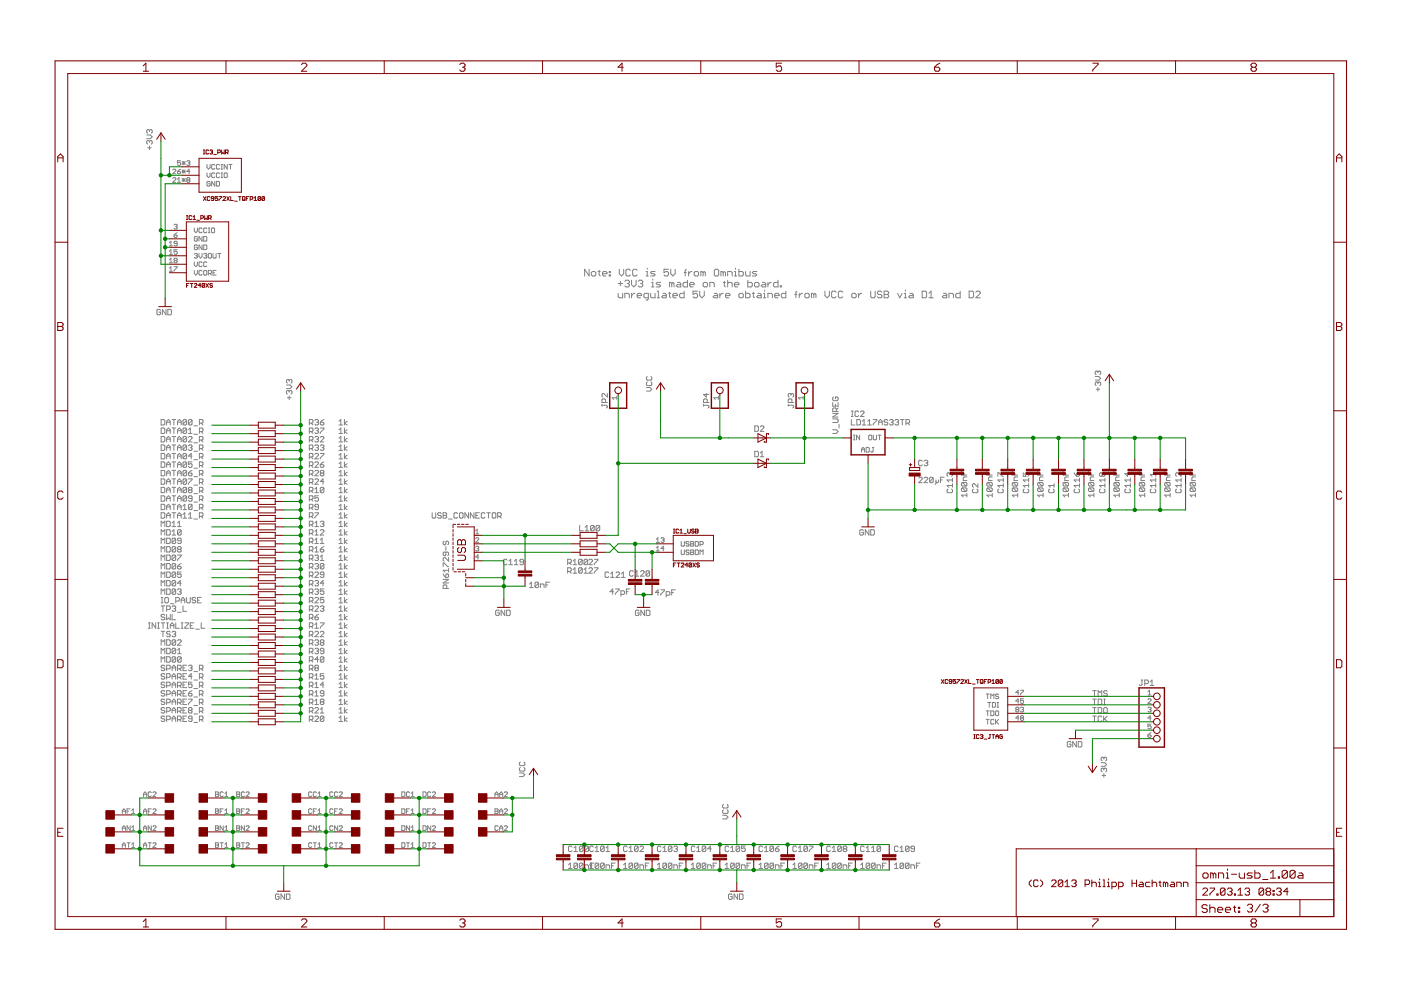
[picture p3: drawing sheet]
<svg xmlns="http://www.w3.org/2000/svg" width="420mm" height="297mm" viewBox="0 0 420 297" stroke-linecap="round" stroke-linejoin="round" font-family="sans-serif">
<g fill="none" stroke="#808080" stroke-width=".3">
<path d="M44.8 39.1v.3M44.8 39.1l-.2-.3-.6 .3v.6l.3 .2M44.8 39.1l.3-.3 .5 .3v.6l-.2 .2M44 40.5h1.1l.5 .5-.5 .6h-1.1M44.3 44.3h1.1M44.8 42.4v.3M44.8 43.8v1M44.8 42.4l-.2-.3-.6 .3v.5l.3 .3M44.8 42.4l.3-.3 .5 .3v.5l-.2 .3M51.8 50.9l.2-.2 .7 .2-.9 1.2h.9M51.8 53.5l.2-.2 .7 .2-.9 1.2h.9M53.2 51.4h.7l.2 .5-.7 .2z"/>
<path d="M53.2 54.7h.9M53.2 53.7l.5-.4v1.4M54.1 48.2h-.9v.7l.7-.3 .2 .7-.2 .3-.7-.3M54.1 50.7l-.9 .7M54.6 53.5l.9 .9M54.6 48.4l.9 .9M54.6 48.9h.9M54.6 51.4h.9M54.6 50.9l.9 1M54.6 54h.9M55.1 48.4v.9M55.1 50.9v1"/>
<path d="M55.1 53.5v.9M55.5 48.4l-.9 .9M55.5 50.9l-.9 1M55.5 53.5l-.9 .9M56 48.4l.7-.2 .2 .2-.2 .5M56.2 54l-.2-.3 .2-.4 .7 .2-.2 .5M56.2 54l-.2 .2 .2 .5 .7-.3-.2-.4M56.2 54h.5M56.5 48.9h.2M56.7 48.9l.2 .2-.2 .5-.7-.3M56.9 51.4h-.9l.7-.7v1.4M62.1 49.3v.9l.4 .5 .5-.5v-.9"/>
<path d="M62.1 51.8v1l.4 .4 .5-.4v-1M63 54.6l-.2-.2-.7 .2v.9l.2 .3 .7-.3v-.4h-.5M64.4 49.5l-.2-.2-.7 .2v1l.2 .2 .7-.2M64.4 52.1l-.2-.3-.7 .3v.9l.2 .2 .7-.2M64.4 54.4v1.4l-.9-1.4v1.4M64.9 54.4h.7l.2 .2v.9l-.2 .3h-.7zM65.8 49.5l-.2-.2-.7 .2v1l.2 .2 .7-.2M65.8 52.1l-.2-.3-.7 .3v.9l.2 .2 .7-.2M66.3 49.3h.5M66.3 50.7h.5M66.3 51.8h.5M66.3 53.2h.5"/>
<path d="M66.5 49.3v1.4M66.5 51.8v1.4M67.5 51.8l.7 .3v.9l-.3 .2-.7-.2v-.9zM68.2 49.3v1.4l-1-1.4v1.4M68.6 49.3h1M69.1 49.3v1.4M50.8 72.8l.5-.5v1.4M50.8 75.3l.5-.5v1.4M50.8 77.9l.5-.5v1.4M50.8 73.7h.9M50.8 76.2h.9M50.8 78.8h.9"/>
<path d="M52.2 67.5l.7-.3 .2 .3-.2 .4M52.2 70.5h.7l.2 .4-.7 .3zM52.2 79.9h.9l-.9 1.4M52.4 78.1l-.2 .2 .2 .5 .7-.3-.2-.4M52.4 78.1l-.2-.2 .2-.5 .7 .2-.2 .5M52.4 78.1h.5M52.7 67.9h.2M52.9 67.9l.2 .3-.2 .4-.7-.2M53.1 73h-.7l-.2-.2 .2-.5 .7 .2v1l-.2 .2-.7-.2M53.1 74.8h-.9v.7l.5-.2 .4 .2-.2 .7-.7-.2M53.1 69.8l-.9 .7M58.3 78.5v.9l.4 .5 .5-.5v-.9"/>
<path d="M58.3 68.3v1l.4 .4 .5-.4v-1M58.3 76.2l.7-.2 .2 .2-.2 .5M58.7 76.7h.3M59 76.7l.2 .2-.2 .5-.7-.3M59.2 73.7l-.2-.3-.7 .3v.9l.2 .2 .7-.2v-.5h-.5M59.2 71.1l-.2-.2-.7 .2v1l.2 .2 .7-.2v-.5h-.5M59.7 76v.9l.4 .5 .5-.5v-.9M60.6 68.6l-.2-.3-.7 .3v.9l.2 .2 .7-.2M60.6 70.9v1.4l-.9-1.4v1.4M60.6 73.4v1.4l-.9-1.4v1.4M60.6 78.7l-.2-.2-.7 .2v1l.2 .2 .7-.2M61.1 70.9h.7l.2 .2v1l-.2 .2h-.7z"/>
<path d="M61.1 73.4h.7l.2 .3v.9l-.2 .2h-.7zM61.1 76.2l.7-.2 .2 .2-.2 .5M61.6 76.7h.2M61.8 76.7l.2 .2-.2 .5-.7-.3M62 68.6l-.2-.3-.7 .3v.9l.2 .2 .7-.2M62 78.7l-.2-.2-.7 .2v1l.2 .2 .7-.2M62.5 68.3h.4M62.5 69.7h.4M62.5 76.2l.2-.2 .7 .2v.9l-.2 .3-.7-.3zM62.7 68.3v1.4M63.4 68.6l.2-.3 .7 .3v.9l-.2 .2-.7-.2zM63.9 76v1.1l.2 .3 .7-.3v-1.1"/>
<path d="M65.3 76h.9M65.8 76v1.4M48.2 93l-.3-.3h-.6l-.2 .3v1.1l.2 .3h.6l.3-.3v-.5h-.6M49.8 92.7v1.7l-1.1-1.7v1.7M50.3 92.7h.9l.2 .3v1.1l-.2 .3h-.9zM50.8 80.4l.5-.5v1.4M50.8 81.3h.9M58.3 81v1l.4 .4 .5-.4v-1M60.6 81.3l-.2-.3-.7 .3v.9l.2 .2 .7-.2M61.1 81.3l.2-.3 .7 .3v.9l-.2 .2-.7-.2zM62.5 82h.7l.2-.3-.2-.7h-.7v1.4M62.9 82l.5 .4"/>
<path d="M63.9 81.7h.4M64.8 81h-.9v1.4h.9M176.7 80.7v2l-1.4-2v2M177.3 81.7l.4-.3h.7l.3 .3v.7l-.3 .3h-.7l-.4-.3zM179.3 81.4h.7M179.7 81v1.4l.3 .3M180.7 82h1.3v-.3l-.3-.3h-.7l-.3 .3v.7l.3 .3h.7M182.7 82.4h.3v.3h-.3zM182.7 81.4h.3v.3h-.3zM185.4 85h1.3M185.4 87.9v1l.3 .4h1v-1.4M185.7 80.7v1.3l.7 .7 .6-.7v-1.3"/>
<path d="M186.1 84.3v1.4M187.4 84.3l.3-.3h.7l.3 .3-.3 .7M187.4 89.3v-1.4h1l.3 .4v1M188.1 85h.3M188.4 85l.3 .3v.4l-.3 .3h-.7l-.3-.3M189.1 81l-.4-.3h-.6l-.4 .3v1.4l.4 .3h.6l.4-.3M189.4 84v1.3l.7 .7 .7-.7v-1.3M189.4 87.9v1.4M190.4 87.9h-.3l-.7 .7M191.1 81l-.3-.3h-.7l-.4 .3v1.4l.4 .3h.7l.3-.3M191.1 88.6h1.3v-.3l-.3-.4h-.7l-.3 .4v.6l.3 .4h.7M191.4 84.3l.3-.3h.7l.4 .3-.4 .7"/>
<path d="M192.1 85h.3M192.4 85l.4 .3v.4l-.4 .3h-.7l-.3-.3M193.8 82.7h.6M193.8 81.4h.3v1.3M194.1 80.4v.3M194.4 89.3h-1l-.3-.4v-.6l.3-.4h1v1.7l-.3 .3h-.3M195.1 87.9v1l.3 .4h1v-1.4M195.4 86h.7M195.4 84.6h.4v1.4M195.8 83.7v.3M196.4 81.4h-1l-.3 .3 .3 .3h.7l.3 .4-.3 .3h-1M197.1 89.3h.7"/>
<path d="M197.1 87.3h.3v2M198.1 84.6h-1l-.3 .4 1.3 .7-.3 .3h-1M198.8 87.9h.7l.3 .4v1h-1l-.3-.4 .3-.3h1M200.5 80.7h-1.4v1l.7-.3 .7 .3v.7l-.4 .3h-.6l-.4-.3M200.5 87.9h.6M200.8 87.6v1.3l.3 .4M201.1 80.7v1.3l.7 .7 .7-.7v-1.3M201.5 85l-.4-.4h-.3v1.4M201.5 85v1M201.5 85l.3-.4 .3 .4v1M201.8 88.6h1.4v-.3l-.4-.4h-.7l-.3 .4v.6l.3 .4h.7M203.2 84.6h.6l.4 .4v1h-1l-.4-.3 .4-.4h1"/>
<path d="M205.2 81.7h.6M205.2 87.3v2h-1l-.4-.4v-.6l.4-.4h1M205.8 80.7l-.3 .3v1.7M206.2 84v2h-1l-.4-.3v-.7l.4-.4h1M206.5 81.4v1.3M206.8 85.3h1.4v-.3l-.4-.4h-.6l-.4 .4v.7l.4 .3h.6M207.5 81.4h-.3l-.7 .6M208.2 81.7l.3-.3h.7l.3 .3v.7l-.3 .3h-.7l-.3-.3zM209.2 87.3h-1.4v1l.7-.4h.4l.3 .4v.6l-.3 .4h-.7l-.4-.4M209.8 87.3v1.3l.7 .7 .7-.7v-1.3M210.9 81.7l-.7-.3v1.3M210.9 81.7v1"/>
<path d="M210.9 81.7l.3-.3 .3 .3v1M211.2 84.6h.7l.3 .4v.7l-.3 .3h-.7l-.3-.3v-.7zM212.9 86v-1.4h1l.3 .4v1M214.2 81l.3-.3h.7l.3 .3v1.4l-.3 .3h-.7l-.3-.3zM214.2 87.9h.7l.3 .4v1h-1l-.3-.4 .3-.3h1M215.9 87.9v1.4M216.9 81.7l-.7-.3v1.3M216.9 81.7v1M216.9 81.7l.3-.3 .4 .3v1M216.9 84.6h.7M216.9 87.9h-.3l-.7 .7M217.2 84.3v1.4l.4 .3"/>
<path d="M217.6 88.6h1.3v-.3l-.3-.4h-.7l-.3 .4v.6l.3 .4h.7M218.2 82.7v-1.3h1l.4 .3v1M218.2 84v2M218.2 85l.4-.4h.6l.4 .4v1M220.2 82.7h.7M220.2 81.4h.4v1.3M220.2 85.3h1.4v-.3l-.3-.4h-.7l-.4 .4v.7l.4 .3h.7M220.6 80.4v.3M221.6 80.7v2h1l.3-.3v-.7l-.3-.3h-1M221.9 87.9h.7l.3 .4v.6l-.3 .4h-.7l-.3-.4v-.6zM223.6 81.4v1l.3 .3h1v-1.3M223.6 87.3v2h1l.3-.4v-.6l-.3-.4h-1"/>
<path d="M224.3 84v2h1l.3-.3v-.7l-.3-.4h-1M225.6 87.9h.7M225.9 87.6v1.3l.4 .4M226.3 85l.3-.4h.7l.3 .4v.7l-.3 .3h-.7l-.3-.3zM226.9 81.4h-1l-.3 .3 .3 .3h.7l.3 .4-.3 .3h-1M227.3 87.9h.6l.4 .4v1h-1l-.4-.4 .4-.3h1M228.6 84.6h.7l.3 .4v1h-1l-.3-.3 .3-.4h1M229 89.3h.6M229 87.9h.3v1.4M229.3 86.9v.4M230.3 84.6v1.4M230.3 89.3v-1.4h1l.3 .4v1"/>
<path d="M231.3 84.6h-.3l-.7 .7M232.3 88.6h1.4v-.3l-.4-.4h-.7l-.3 .4v.6l.3 .4h.7M233.3 84v2h-1l-.3-.3v-.7l.3-.4h1M234 85.7h.3v.3h-.3zM235.7 87.3v2h-1l-.4-.4v-.6l.4-.4h1M238.3 88.3h.7M239 87.3l-.3 .3v1.7M239.7 87.9v1.4M240.7 87.9h-.4l-.6 .7M241.4 88.3l.3-.4h.7l.3 .4v.6l-.3 .4h-.7l-.3-.4zM244.1 88.3l-.4-.4h-.3v1.4M244.1 88.3v1"/>
<path d="M244.1 88.3l.3-.4 .3 .4v1M247.4 87.3v1.3l.7 .7 .6-.7v-1.3M250.7 87.6l-.3-.3h-.7l-.3 .3v1.3l.3 .4h.7l.3-.4M252.8 87.6l-.4-.3h-.6l-.4 .3v1.3l.4 .4h.6l.4-.4M255.4 88.3l.4-.4h.6l.4 .4v.6l-.4 .4h-.6l-.4-.4zM257.5 87.9v1.4M258.4 87.9h-.3l-.6 .7M261.1 87.3v1.6l.4 .4h.6l.4-.4v-1.6M264.5 87.6l-.3-.3h-.7l-.4 .3v.3l.4 .4h.7l.3 .3-.3 .7h-.7l-.4-.4M265.2 87.3h1l.3 .3v.3l-.3 .4 .3 .3v.3l-.3 .4h-1zM265.2 88.3h1M269.2 87.9l.7 1.4 .6-1.4"/>
<path d="M271.2 89.3h.7M271.2 87.9h.3v1.4M271.5 86.9v.4M272.9 87.9h.6l.4 .4v1h-1l-.4-.4 .4-.3h1M276.6 87.3h1l.3 .3v1.3l-.3 .4h-1zM278.6 89.3h1.3M278.6 87.9l.6-.6v2M282.9 87.9h.7l.3 .4v1h-1l-.3-.4 .3-.3h1M284.6 89.3v-1.4h1l.3 .4v1M288 87.3v2h-1l-.4-.4v-.6l.4-.4h1M290.6 87.3h1l.4 .3v1.3l-.4 .4h-1zM292.7 87.6l.3-.3h.6l.4 .3v.3l-1.3 1.4h1.3"/>
<path d="M85.9 115.4h1.1l.5 .5-.5 .6h-1.1M86.2 119.2h1.1M86.7 114l-.2-.3-.6 .3v.6l.3 .3M86.7 117.3l-.2-.3-.6 .3v.6l.3 .2M86.7 114v.3M86.7 117.3v.3M86.7 118.7v1.1M86.7 117.3l.3-.3 .5 .3v.6l-.2 .2M86.7 114l.3-.3 .5 .3v.6l-.2 .3M182.1 117.9v1.1l-1-1.1h-.3l-.3 .3v.5l.3 .3M185 119.2h-1.4l.4 .5M185 118.8v.9"/>
<path d="M193.9 116.1h1l.6 .6-.6 .5h-1M194.1 112.9l-.2 .2v.6l.2 .2h1.1l.3-.2v-.6l-.3-.2M194.1 114.5l-.2 .3v.5l.2 .3h1.1l.3-.3v-.5l-.3-.3M211.8 117.9v1.1l-.8-.8h1.6M215.5 119.2h-1.4l.4 .5M215.5 118.8v.9M237.2 118.2l-.3-.3-.5 .3v.5l.3 .3M237.2 118.2l.3-.3 .5 .3v.5l-.3 .3M237.2 118.2v.3M240.9 119.2h-1.4l.4 .5M240.9 118.8v.9M250 119l-.3 .3v.5l.3 .3h1.1l.3-.3v-.5l-.3-.3h-.6v.5"/>
<path d="M328.5 112.9h1l.6 .5-.6 .5h-1M328.7 116.7h1.1M329.3 111.5v.3M329.3 114.8v.2M329.3 116.1v1.1M329.3 114.8l-.3-.3-.5 .3v.5l.2 .3M329.3 111.5l-.3-.3-.5 .3v.5l.2 .3M329.3 114.8l.2-.3 .6 .3v.5l-.3 .3M329.3 111.5l.2-.3 .6 .3v.5l-.3 .3M48.3 125.8h.8l.3 .2v1.1l-.3 .3h-.8zM48.3 128.3h.8l.3 .3v1l-.3 .3h-.8zM48.3 130.8h.8l.3 .3v1.1l-.3 .3h-.8z"/>
<path d="M48.3 133.4h.8l.3 .2v1.1l-.3 .3h-.8zM48.3 135.9h.8l.3 .3v1.1l-.3 .2h-.8zM48.3 138.5h.8l.3 .2v1.1l-.3 .3h-.8zM50 126.6h1.1M50 129.1h1.1M50 131.6h1.1M50 134.2h1.1M50 139.3h1.1M50 127.4v-1.1l.5-.5 .6 .5v1.1M50 129.9v-1.1l.5-.5 .6 .5v1.1M50 132.5v-1.1l.5-.6 .6 .6v1.1M50 135v-1.1l.5-.5 .6 .5v1.1"/>
<path d="M50 137.5v-1.1l.5-.5 .6 .5v1.1M50 136.7h1.1M51.6 125.8h1.1M51.6 128.3h1.1M51.6 130.8h1.1M51.6 133.4h1.1M51.6 135.9h1.1M51.6 138.5h1.1M52.2 125.8v1.6M52.2 128.3v1.6M52.2 130.8v1.7M52.2 133.4v1.6"/>
<path d="M52.2 135.9v1.6M52.2 138.5v1.6M53.2 126.6h1.1M53.2 129.1h1.1M53.2 131.6h1.1M53.2 134.2h1.1M53.2 139.3h1.1M53.2 127.4v-1.1l.6-.5 .5 .5v1.1M53.2 129.9v-1.1l.6-.5 .5 .5v1.1M53.2 132.5v-1.1l.6-.6 .5 .6v1.1M53.2 135v-1.1l.6-.5 .5 .5v1.1M53.2 137.5v-1.1l.6-.5 .5 .5v1.1"/>
<path d="M53.2 136.7h1.1M56 126v1.1l-.3 .3h-.5l-.3-.3M56 128.6v1l-.3 .3h-.5l-.3-.3M56 131.1v1.1l-.3 .3h-.5l-.3-.3M56 133.6v1.1l-.3 .3h-.5l-.3-.3M56 136.2v1.1l-.3 .2h-.5l-.3-.2M56 138.7v1.1l-.3 .3h-.5l-.3-.3M56 126l-.3-.2h-.5l-.3 .2v1.1M56 128.6l-.3-.3h-.5l-.3 .3v1M56 131.1l-.3-.3h-.5l-.3 .3v1.1M56 133.6l-.3-.2h-.5l-.3 .2v1.1M56 136.2l-.3-.3h-.5l-.3 .3v1.1"/>
<path d="M56 138.7l-.3-.2h-.5l-.3 .2v1.1M56 136.2l-1.1 1.1M56 138.7l-1.1 1.1M56 128.6l-1.1 1M56 126l-1.1 1.1M56 133.6l-1.1 1.1M56 131.1l-1.1 1.1M56.5 129.9h1.1M56.5 131.1l.3-.3h.5l.3 .3v.3l-1.1 1.1h1.1M56.5 133.6l.3-.2h.5l.3 .2-.3 .6M56.5 128.8l.6-.5v1.6M57.1 134.2h.2"/>
<path d="M57.3 134.2l.3 .3-.3 .5h-.5l-.3-.3M57.6 126v1.1l-.3 .3h-.5l-.3-.3M57.6 138.5h-1.1v.8l.6-.3 .5 .3v.5l-.3 .3h-.5l-.3-.3M57.6 126l-.3-.2h-.5l-.3 .2v1.1M57.6 136.7h-1.1l.8-.8v1.6M57.6 126l-1.1 1.1M58.1 135.3h1.1M58.1 137.8h1.1M58.1 130.2h1.1M58.1 127.6h1.1M58.1 132.7h1.1M59.8 126.8h.8l.3-.2v-.6l-.3-.2h-.8v1.6"/>
<path d="M59.8 129.4h.8l.3-.3v-.5l-.3-.3h-.8v1.6M59.8 131.9h.8l.3-.3v-.5l-.3-.3h-.8v1.7M59.8 134.5h.8l.3-.3v-.6l-.3-.2h-.8v1.6M59.8 137h.8l.3-.3v-.5l-.3-.3h-.8v1.6M59.8 139.5h.8l.3-.2v-.6l-.3-.2h-.8v1.6M60.3 137l.6 .5M60.3 139.5l.6 .6M60.3 129.4l.6 .5M60.3 126.8l.6 .6M60.3 134.5l.6 .5M60.3 131.9l.6 .6M92.8 126.8h.8l.3-.2v-.6l-.3-.2h-.8v1.6"/>
<path d="M92.8 129.4h.8l.3-.3v-.5l-.3-.3h-.8v1.6M92.8 131.9h.8l.3-.3v-.5l-.3-.3h-.8v1.7M92.8 134.5h.8l.3-.3v-.6l-.3-.2h-.8v1.6M92.8 137h.8l.3-.3v-.5l-.3-.3h-.8v1.6M92.8 139.5h.8l.3-.2v-.6l-.3-.2h-.8v1.6M93.3 126.8l.6 .6M93.3 129.4l.6 .5M93.3 131.9l.6 .6M93.3 134.5l.6 .5M93.3 137l.6 .5M93.3 139.5l.6 .6M94.4 136.2l.3-.3h.5l.3 .3v.2l-1.1 1.1h1.1"/>
<path d="M94.4 138.7l.3-.2h.5l.3 .2v.3l-1.1 1.1h1.1M94.4 126l.3-.2h.5l.3 .2-.3 .6M94.4 131.1l.3-.3h.5l.3 .3-.3 .5M94.4 128.6l.3-.3h.5l.3 .3-.3 .5M94.4 133.6l.3-.2h.5l.3 .2-.3 .6M95 126.6h.2M95 129.1h.2M95 131.6h.2M95 134.2h.2M95.2 131.6l.3 .3-.3 .6h-.5l-.3-.3M95.2 126.6l.3 .2-.3 .6h-.5l-.3-.3M95.2 129.1l.3 .3-.3 .5h-.5l-.3-.3"/>
<path d="M95.2 134.2l.3 .3-.3 .5h-.5l-.3-.3M96.1 126.6h.8l.2 .5-.2 .3h-.6l-.2-.3zM96.1 131.1l.2-.3h.6l.2 .3v.3l-1 1.1h1M96.1 139.3h.8l.2 .5-.2 .3h-.6l-.2-.3zM96.1 128.3h1v.3l-1 1v.3M96.1 135.9h1v.3l-1 1.1v.2M96.1 133.6l.2-.2h.6l.2 .2-.2 .6M96.6 134.2h.3M96.9 134.2l.2 .3-.2 .5h-.6l-.2-.3M97.1 125.8l-1 .8M97.1 138.5l-1 .8M101.7 126.3l.5-.5v1.6"/>
<path d="M101.7 128.8l.5-.5v1.6M101.7 131.4l.5-.6v1.7M101.7 133.9l.5-.5v1.6M101.7 136.4l.5-.5v1.6M101.7 139l.5-.5v1.6M101.7 127.4h1M101.7 129.9h1M101.7 132.5h1M101.7 135h1M101.7 137.5h1M103.3 125.8v1.6M103.3 128.3v1.6"/>
<path d="M103.3 130.8v1.7M103.3 133.4v1.6M103.3 135.9v1.6M103.3 138.5v1.6M104.1 126.3l-.8 .5 .8 .6M104.1 128.8l-.8 .6 .8 .5M104.1 131.4l-.8 .5 .8 .6M104.1 133.9l-.8 .6 .8 .5M104.1 136.4l-.8 .6 .8 .5M104.1 139l-.8 .5 .8 .6M180.5 121.5h1.4l.2 .3-.2 .5M180.5 121.2v.6"/>
<path d="M181.6 120.6v-.8l-.3-.2h-.5l-.3 .2v.8h1.6M211 121.5h1.3l.3 .3-.3 .5M211 121.2v.6M212.1 120.6v-.8l-.3-.2h-.5l-.3 .2v.8h1.6M226.4 127.7h.8l.3 .2v1.1l-.3 .3h-.8zM226.4 135.3h.8l.3 .3v1l-.3 .3h-.8zM228 127.9l.3-.2h.5l.3 .2v.3l-1.1 1.1h1.1M228 136.9h1.1M228 135.8l.5-.5v1.6M236.4 121.5h1.3l.3 .3-.3 .5M236.4 121.2v.6M237.5 120.6v-.8l-.3-.2h-.5l-.3 .2v.8h1.6"/>
<path d="M249.7 120.6v1.1h1.7v-1.1M249.7 125.6h1.4l.3 .2v.6l-.3 .2h-1.4M249.7 128.8h1.1l.6 .6-.6 .5h-1.1M249.7 123.9h1.7l-1.7 1.1h1.7M250.5 121.2v.5M250.8 123.4v-.8l-.3-.3h-.5l-.3 .3v.8h1.7M251.4 122.3l-.6 .5M251.6 127.2v1.1M255.3 125.8v1.6h1.1M255.3 124.8h.6M255.3 123.2h.6M255.6 123.2v1.6"/>
<path d="M255.9 131.8h.5M255.9 130.4h.5M256.2 130.4v1.4M257 125.8h.8l.2 .2v1.1l-.2 .3h-.8zM257.5 123.5l-.3-.3h-.5l-.3 .3v1.1l.3 .2h.5l.3-.2M257.8 130.4v1.4l-.9-1.4v1.4M258 123.5l.3-.3h.6l.2 .3v.2l-1.1 1.1h1.1M258.4 135.5v-.9l.4-.5 .5 .5v.9M258.4 134.8h.9M258.6 127.4h1.1M258.6 126.3l.5-.5v1.6M259.8 134.1h.7l.2 .2v1l-.2 .2h-.7z"/>
<path d="M260.2 127.4h1.1M260.2 126.3l.6-.5v1.6M260.5 130.7l.3-.3 .7 .3v.9l-.3 .2-.7-.2zM261.6 134.1h.5M261.9 134.1v1.2l-.3 .2-.4-.2M261.9 125.8h1.1v.2l-1.1 1.1v.3M261.9 130.4v1.2l.2 .2 .7-.2v-1.2M263.3 130.4h.9M263.5 127.4v-1.1l.6-.5 .5 .5v1.1M263.5 126.6h1.1M263.8 130.4v1.4M266.2 126l-.2-.2h-.6l-.3 .5 .3 .3h.6l.2 .5-.2 .3h-.6l-.3-.3"/>
<path d="M266.8 126l.2-.2h.6l.3 .2-.3 .6M267.3 126.6h.3M267.6 126.6l.3 .2-.3 .6h-.6l-.2-.3M268.4 126l.3-.2h.5l.3 .2-.3 .6M269 126.6h.2M269.2 126.6l.3 .2-.3 .6h-.5l-.3-.3M270 125.8h1.1M270.6 125.8v1.6M271.7 126.8h.8l.3-.2v-.6l-.3-.2h-.8v1.6M272.2 126.8l.6 .6M276.6 138.2l-.3-.2h-.5l-.3 .2v1.1l.3 .3h.5l.3-.3M277.1 138.2l.3-.2h.6l.2 .2-.2 .6"/>
<path d="M277.7 138.8h.3M278 138.8l.2 .2-.2 .6h-.6l-.3-.3M48.3 141h.8l.3 .2v1.1l-.3 .3h-.8zM48.3 143.5h.8l.3 .3v1.1l-.3 .3h-.8zM48.3 146.1h.8l.3 .2v1.1l-.3 .3h-.8zM48.3 148.6h.8l.3 .3v1.1l-.3 .2h-.8zM48.3 151.2h.8l.3 .2v1.1l-.3 .3h-.8zM48.3 153.7h.8l.3 .2v1.1l-.3 .3h-.8zM48.3 157.8v-1.6l.6 .6 .5-.6v1.6M50 156.2h.8l.3 .3v1.1l-.3 .2h-.8zM50 158.8h.8l.3 .2v1.1l-.3 .3h-.8zM50 141.8h1.1"/>
<path d="M50 144.3h1.1M50 152h1.1M50 154.5h1.1M50 140.1v-1.1l.5-.5 .6 .5v1.1M50 142.6v-1.1l.5-.5 .6 .5v1.1M50 145.2v-1.1l.5-.6 .6 .6v1.1M50 147.7v-1.1l.5-.5 .6 .5v1.1M50 150.2v-1.1l.5-.5 .6 .5v1.1M50 152.8v-1.1l.5-.5 .6 .5v1.1M50 155.3v-1.1l.5-.5 .6 .5v1.1M50 146.9h1.1M50 149.4h1.1"/>
<path d="M51.6 157.8h1.1M51.6 141h1.1M51.6 143.5h1.1M51.6 146.1h1.1M51.6 148.6h1.1M51.6 151.2h1.1M51.6 153.7h1.1M51.6 156.8l.6-.6v1.6M51.6 159.3l.6-.5v1.6M52.2 141v1.6M52.2 143.5v1.7M52.2 146.1v1.6"/>
<path d="M52.2 148.6v1.6M52.2 151.2v1.6M52.2 153.7v1.6M53.2 157.8h1.1M53.2 141.8h1.1M53.2 144.3h1.1M53.2 152h1.1M53.2 140.1v-1.1l.6-.5 .5 .5v1.1M53.2 142.6v-1.1l.6-.5 .5 .5v1.1M53.2 145.2v-1.1l.6-.6 .5 .6v1.1M53.2 147.7v-1.1l.6-.5 .5 .5v1.1M53.2 150.2v-1.1l.6-.5 .5 .5v1.1"/>
<path d="M53.2 152.8v-1.1l.6-.5 .5 .5v1.1M53.2 155.3v-1.1l.6-.5 .5 .5v1.1M53.2 154.5h1.1M53.2 156.8l.6-.6v1.6M53.2 146.9h1.1M53.2 149.4h1.1M54.3 159v1.1l-.2 .3h-.6l-.3-.3M54.3 159l-.2-.2h-.6l-.3 .2v1.1M54.3 159l-1.1 1.1M54.9 152.8h1.1M54.9 155.3h1.1M54.9 151.7l.5-.5v1.6"/>
<path d="M54.9 154.2l.5-.5v1.6M56 141.2v1.1l-.3 .3h-.5l-.3-.3M56 143.8v1.1l-.3 .3h-.5l-.3-.3M56 146.3v1.1l-.3 .3h-.5l-.3-.3M56 148.9v1.1l-.3 .2h-.5l-.3-.2M56 141.2l-.3-.2h-.5l-.3 .2v1.1M56 143.8l-.3-.3h-.5l-.3 .3v1.1M56 146.3l-.3-.2h-.5l-.3 .2v1.1M56 148.9l-.3-.3h-.5l-.3 .3v1.1M56 141.2l-1.1 1.1M56 143.8l-1.1 1.1M56 146.3l-1.1 1.1"/>
<path d="M56 148.9l-1.1 1.1M56.5 141.8h.8l.3 .5-.3 .3h-.5l-.3-.3zM56.5 155.3h1.1M56.5 143.5h1.1v.3l-1.1 1.1v.3M56.5 154.2l.6-.5v1.6M56.8 146.9l-.3 .3 .3 .5h.5l.3-.3-.3-.5M56.8 146.9l-.3-.3 .3-.5h.5l.3 .2-.3 .6M56.8 146.9h.5M57.6 149.4h-.8l-.3-.3 .3-.5h.5l.3 .3v1.1l-.3 .2h-.5l-.3-.2M57.6 151.4v1.1l-.3 .3h-.5l-.3-.3M57.6 151.4l-.3-.2h-.5l-.3 .2v1.1M57.6 141l-1.1 .8"/>
<path d="M57.6 151.4l-1.1 1.1M58.1 155.6h1.1M58.1 140.3h1.1M58.1 142.9h1.1M58.1 145.4h1.1M58.1 148h1.1M58.1 150.5h1.1M58.1 153h1.1M59.8 144.6h.8l.3-.3v-.5l-.3-.3h-.8v1.7M59.8 142.1h.8l.3-.3v-.6l-.3-.2h-.8v1.6M59.8 147.2h.8l.3-.3v-.6l-.3-.2h-.8v1.6M59.8 149.7h.8l.3-.3v-.5l-.3-.3h-.8v1.6"/>
<path d="M59.8 152.2h.8l.3-.2v-.6l-.3-.2h-.8v1.6M59.8 154.8h.8l.3-.3v-.6l-.3-.2h-.8v1.6M60.3 142.1l.6 .5M60.3 144.6l.6 .6M60.3 147.2l.6 .5M60.3 149.7l.6 .5M60.3 152.2l.6 .6M60.3 154.8l.6 .5M92.8 159.9h.8l.3-.3v-.6l-.3-.2h-.8v1.6M92.8 144.6h.8l.3-.3v-.5l-.3-.3h-.8v1.7M92.8 142.1h.8l.3-.3v-.6l-.3-.2h-.8v1.6M92.8 147.2h.8l.3-.3v-.6l-.3-.2h-.8v1.6"/>
<path d="M92.8 149.7h.8l.3-.3v-.5l-.3-.3h-.8v1.6M92.8 152.2h.8l.3-.2v-.6l-.3-.2h-.8v1.6M92.8 154.8h.8l.3-.3v-.6l-.3-.2h-.8v1.6M92.8 157.3h.8l.3-.3v-.5l-.3-.3h-.8v1.6M93.3 142.1l.6 .5M93.3 144.6l.6 .6M93.3 147.2l.6 .5M93.3 149.7l.6 .5M93.3 152.2l.6 .6M93.3 154.8l.6 .5M93.3 157.3l.6 .5M93.3 159.9l.6 .5"/>
<path d="M94.4 141.2l.3-.2h.5l.3 .2v.3l-1.1 1.1h1.1M94.4 143.8l.3-.3h.5l.3 .3v.3l-1.1 1.1h1.1M94.4 147.7h1.1M94.4 157.8h1.1M94.4 153.7h1.1l-1.1 1.6M94.4 146.6l.6-.5v1.6M94.4 156.8l.6-.6v1.6M94.4 159.3l.6-.5v1.6M95.5 148.6h-1.1v.8l.8-.3 .3 .3v.6l-.3 .2h-.5l-.3-.2M95.5 152h-.8l-.3-.3 .3-.5h.5l.3 .2v1.1l-.3 .3h-.5l-.3-.3M96.1 159l.2-.2h.6l.2 .2v.3l-1 1.1h1M96.1 156.5l.2-.3h.6l.2 .3-.2 .5"/>
<path d="M96.3 141.8l-.2 .3 .2 .5h.6l.2-.3-.2-.5M96.3 141.8l-.2-.3 .2-.5h.6l.2 .2-.2 .6M96.3 141.8h.6M96.6 157h.3M96.9 157l.2 .3-.2 .5h-.6l-.2-.2M97.1 146.3v1.1l-.2 .3h-.6l-.2-.3M97.1 146.3l-.2-.2h-.6l-.2 .2v1.1M97.1 144.3h-1l.8-.8v1.7M97.1 146.3l-1 1.1M101.7 141.5l.5-.5v1.6M101.7 144.1l.5-.6v1.7M101.7 146.6l.5-.5v1.6"/>
<path d="M101.7 149.1l.5-.5v1.6M101.7 151.7l.5-.5v1.6M101.7 154.2l.5-.5v1.6M101.7 156.8l.5-.6v1.6M101.7 159.3l.5-.5v1.6M101.7 140.1h1M101.7 142.6h1M101.7 145.2h1M101.7 147.7h1M101.7 150.2h1M101.7 152.8h1M101.7 155.3h1"/>
<path d="M101.7 157.8h1M103.3 141v1.6M103.3 143.5v1.7M103.3 146.1v1.6M103.3 148.6v1.6M103.3 151.2v1.6M103.3 153.7v1.6M103.3 156.2v1.6M103.3 158.8v1.6M104.1 141.5l-.8 .6 .8 .5M104.1 144.1l-.8 .5 .8 .6M104.1 146.6l-.8 .6 .8 .5"/>
<path d="M104.1 149.1l-.8 .6 .8 .5M104.1 151.7l-.8 .5 .8 .6M104.1 154.2l-.8 .6 .8 .5M104.1 156.8l-.8 .5 .8 .5M104.1 159.3l-.8 .6 .8 .5M129.6 153.7v1.3l.3 .3h.5l.3-.3v-1.3M132.3 153.9l-.2-.2h-.6l-.3 .2 .3 .6h.6l.2 .3-.2 .5h-.6l-.3-.3M132.9 153.7h.8l.3 .2-.3 .6 .3 .5-.3 .3h-.8zM132.9 154.5h.8M134.5 155.6h1.1M137.2 153.9l-.2-.2h-.6l-.3 .2v1.1l.3 .3h.6l.2-.3M137.8 153.9l.2-.2h.6l.3 .2v1.1l-.3 .3h-.6l-.2-.3z"/>
<path d="M140.5 153.7v1.6l-1.1-1.6v1.6M142.2 153.7v1.6l-1.1-1.6v1.6M142.6 159.1l.5-.5v1.4M142.7 154.5h.5M143.8 153.7h-1.1v1.6h1.1M145.4 153.9l-.3-.2h-.5l-.3 .2v1.1l.3 .3h.5l.3-.3M146 153.7h1.1M146.5 153.7v1.6M147.6 153.9l.3-.2h.5l.3 .2v1.1l-.3 .3h-.5l-.3-.3zM149.2 154.8h.9l.2-.3v-.6l-.2-.2h-.9v1.6M149.8 154.8l.5 .5M173.8 157.5v1.6h1.1"/>
<path d="M175.5 159.1h1.1M175.5 158l.5-.5v1.6M178.2 157.8v1.1l-.3 .2h-.5l-.3-.2M178.2 157.8l-.3-.3h-.5l-.3 .3v1.1M178.2 157.8l-1.1 1.1M179.9 157.8v1.1l-.3 .2h-.6l-.2-.2M179.9 157.8l-.3-.3h-.6l-.2 .3v1.1M179.9 157.8l-1.1 1.1M258.9 159l-.2-.2h-.6l-.2 .2v1.1l.2 .3h.6l.2-.3v-.5h-.5M260.6 158.8v1.6l-1.1-1.6v1.6M261.1 158.8h.8l.3 .2v1.1l-.3 .3h-.8zM275.5 143.3l.3-.3h.5l.3 .3v.3l-1.1 1.1h1.1"/>
<path d="M277.1 143.3l.3-.3h.6l.2 .3v.3l-1.1 1.1h1.1M279.9 143.3v1.1l-.3 .3h-.5l-.3-.3M279.9 143.3l-.3-.3h-.5l-.3 .3v1.1M279.9 143.3l-1.1 1.1M280.7 143.8v1.1l-.3 .3M281.5 143.8v.6l-.3 .3-.5-.3M282 143.8h.6M283.1 143h-1.1v1.7M284.3 146.6l-.3 .3v.5l.3 .3h1.1l.2-.3v-.5l-.2-.3M284.8 142l-.2-.3-.6 .3v.5l.3 .3M284.8 142l.3-.3 .5 .3v.5l-.2 .3M284.8 142v.2"/>
<path d="M285.6 143.9h-1.6l.6 .5M285.6 145.5h-1.6l.6 .5M285.6 143.3v1.1M285.6 145v1M288.3 141.3v1.1h1.7M288.6 146.2l-.3 .3v.5l.3 .3h1.1M288.6 146.2h1.1l.3 .3v.5l-.3 .3M288.6 144.6l-.3 .3v.5l.3 .3h1.1M288.6 144.6h1.1l.3 .3v.5l-.3 .3M288.6 146.2l1.1 1.1M288.6 144.6l1.1 1.1M289.1 141.9v.5"/>
<path d="M290 148.4h-1.7l.6 .5M290 143h-.9l-.2 .2v.8h1.1M290 147.9v1M291.9 146.6l-.3 .3v.5l.3 .3h1.1l.3-.3v-.5l-.3-.3M293.3 145v1l-1.1-1h-.3l-.3 .2v.6l.3 .2M296 141.3v1.1h1.6M296.2 144.6h1.1l.3 .3v.5l-.3 .3M296.2 146.2h1.1l.3 .3v.5l-.3 .3M296.2 146.2l-.2 .3v.5l.2 .3h1.1M296.2 144.6l-.2 .3v.5l.2 .3h1.1M296.2 146.2l1.1 1.1M296.2 144.6l1.1 1.1"/>
<path d="M296.8 141.9v.5M297.6 148.4h-1.6l.5 .5M297.6 147.9v1M297.6 143h-.8l-.3 .2v.8h1.1M299.3 142.8v-1.1h.2l1.1 1.1h.3M299.5 146.6l-.2 .3v.5l.2 .3h1.1l.3-.3v-.5l-.3-.3M300.9 143.9h-1.6l.5 .5M300.9 143.3v1.1M300.9 145v1M300.9 145.5h-1.6l.5 .5M303.6 141.3v1.1h1.6M303.8 146.2l-.2 .3v.5l.2 .3h1.1"/>
<path d="M303.8 146.2h1.1l.3 .3v.5l-.3 .3M303.8 144.6l-.2 .3v.5l.2 .3h1.1M303.8 144.6h1.1l.3 .3v.5l-.3 .3M303.8 146.2l1.1 1.1M303.8 144.6l1.1 1.1M304.4 141.9v.5M305.2 148.4h-1.6l.5 .5M305.2 143h-.8l-.3 .2v.8h1.1M305.2 147.9v1M306.9 141.7v1.1h.8l-.3-.6 .3-.5h.5l.3 .3v.5l-.3 .3M307.1 146.6l-.2 .3v.5l.2 .3h1.1l.3-.3v-.5l-.3-.3M308.5 143.9h-1.6l.5 .5"/>
<path d="M308.5 145.5h-1.6l.5 .5M308.5 143.3v1.1M308.5 145v1M311.2 141.3v1.1h1.6M311.5 146.2l-.3 .3v.5l.3 .3h1M311.5 146.2h1l.3 .3v.5l-.3 .3M311.5 144.6l-.3 .3v.5l.3 .3h1M311.5 144.6h1l.3 .3v.5l-.3 .3M311.5 146.2l1 1.1M311.5 144.6l1 1.1M312 141.9v.5M312.8 148.4h-1.6l.5 .5"/>
<path d="M312.8 143h-.8l-.3 .2v.8h1.1M312.8 147.9v1M314.8 146.6l-.3 .3v.5l.3 .3h1l.3-.3v-.5l-.3-.3M316.1 145.5h-1.6l.5 .5M316.1 145v1M318.8 141.3v1.1h1.6M319.1 146.2l-.3 .3v.5l.3 .3h1.1M319.1 146.2h1.1l.2 .3v.5l-.2 .3M319.1 144.6l-.3 .3v.5l.3 .3h1.1M319.1 144.6h1.1l.2 .3v.5l-.2 .3M319.1 146.2l1.1 1.1M319.1 144.6l1.1 1.1"/>
<path d="M319.6 141.9v.5M320.4 148.4h-1.6l.5 .5M320.4 143h-.8l-.3 .2v.8h1.1M320.4 147.9v1M322.1 141.7l.8 1.1M322.4 146.6l-.3 .3v.5l.3 .3h1.1l.2-.3v-.5l-.2-.3M322.9 142l.6-.3 .2 .3v.5l-.2 .3h-.6zM323.7 143.9h-1.6l.5 .5M323.7 145.5h-1.6l.5 .5M323.7 143.3v1.1M323.7 145v1M326.4 141.3v1.1h1.7"/>
<path d="M326.7 146.2l-.3 .3v.5l.3 .3h1.1M326.7 146.2h1.1l.3 .3v.5l-.3 .3M326.7 144.6l-.3 .3v.5l.3 .3h1.1M326.7 144.6h1.1l.3 .3v.5l-.3 .3M326.7 146.2l1.1 1.1M326.7 144.6l1.1 1.1M327.2 141.9v.5M328.1 148.4h-1.7l.6 .5M328.1 143h-.9l-.2 .2v.8h1.1M328.1 147.9v1M330 146.6l-.3 .3v.5l.3 .3h1.1l.3-.3v-.5l-.3-.3M330.5 142l-.2-.3-.6 .3v.5l.3 .3 .5-.3"/>
<path d="M330.5 142l.3-.3 .6 .3v.5l-.3 .3-.6-.3M330.5 142v.5M331.4 143.9h-1.7l.6 .5M331.4 145.5h-1.7l.6 .5M331.4 143.3v1.1M331.4 145v1M334.1 141.3v1.1h1.6M334.3 146.2l-.2 .3v.5l.2 .3h1.1M334.3 146.2h1.1l.3 .3v.5l-.3 .3M334.3 144.6l-.2 .3v.5l.2 .3h1.1M334.3 144.6h1.1l.3 .3v.5l-.3 .3M334.3 146.2l1.1 1.1"/>
<path d="M334.3 144.6l1.1 1.1M334.9 141.9v.5M335.7 148.4h-1.6l.5 .5M335.7 143h-.8l-.3 .2v.8h1.1M335.7 147.9v1M337.6 146.6l-.2 .3v.5l.2 .3h1.1l.3-.3v-.5l-.3-.3M338.2 141.7v1.1l-.8-.8h1.6M339 143.9h-1.6l.5 .5M339 145.5h-1.6l.5 .5M339 143.3v1.1M339 145v1M341.7 141.3v1.1h1.6"/>
<path d="M341.9 146.2l-.2 .3v.5l.2 .3h1.1M341.9 146.2h1.1l.3 .3v.5l-.3 .3M341.9 144.6l-.2 .3v.5l.2 .3h1.1M341.9 144.6h1.1l.3 .3v.5l-.3 .3M341.9 146.2l1.1 1.1M341.9 144.6l1.1 1.1M342.5 141.9v.5M343.3 148.4h-1.6l.5 .5M343.3 143h-.8l-.3 .2v.8h1.1M343.3 147.9v1M345.2 146.6l-.2 .3v.5l.2 .3h1.1l.3-.3v-.5l-.3-.3M346.6 143.9h-1.6l.5 .5"/>
<path d="M346.6 145.5h-1.6l.5 .5M346.6 141.7v1.1M346.6 143.3v1.1M346.6 145v1M346.6 142.2h-1.6l.5 .6M349.3 141.3v1.1h1.6M349.5 146.2l-.2 .3v.5l.2 .3h1.1M349.5 146.2h1.1l.3 .3v.5l-.3 .3M349.5 144.6l-.2 .3v.5l.2 .3h1.1M349.5 144.6h1.1l.3 .3v.5l-.3 .3M349.5 146.2l1.1 1.1M349.5 144.6l1.1 1.1"/>
<path d="M350.1 141.9v.5M350.9 148.4h-1.6l.5 .5M350.9 143h-.8l-.3 .2v.8h1.1M350.9 147.9v1M352.8 146.6l-.2 .3v.5l.2 .3h1.1l.3-.3v-.5l-.3-.3M354.2 143.9h-1.6l.5 .5M354.2 145.5h-1.6l.5 .5M354.2 141.7v1.1l-1.1-1.1-.5 .3v.5l.2 .3M354.2 143.3v1.1M354.2 145v1M356.9 141.3v1.1h1.6M357.2 146.2l-.3 .3v.5l.3 .3h1.1"/>
<path d="M357.2 146.2h1.1l.2 .3v.5l-.2 .3M357.2 144.6l-.3 .3v.5l.3 .3h1.1M357.2 144.6h1.1l.2 .3v.5l-.2 .3M357.2 146.2l1.1 1.1M357.2 144.6l1.1 1.1M357.7 141.9v.5M358.5 148.4h-1.6l.5 .5M358.5 143h-.8l-.3 .2v.8h1.1M358.5 147.9v1M48.3 179.1h.6M48.3 160.4v-1.6l.6 .5 .5-.5v1.6M48.3 162.9v-1.6l.6 .5 .5-.5v1.6"/>
<path d="M48.3 165.5v-1.7l.6 .6 .5-.6v1.7M48.3 168v-1.6l.6 .5 .5-.5v1.6M48.3 170.5v-1.6l.6 .6 .5-.6v1.6M48.3 173.1v-1.7l.6 .6 .5-.6v1.7M48.3 175.6v-1.6l.6 .5 .5-.5v1.6M48.3 178.2v-1.7l.6 .6 .5-.6v1.7M48.6 179.1v1.6M49.4 179.3l.3-.2h.5l.3 .2v1.1l-.3 .3h-.5l-.3-.3zM50 161.3h.8l.3 .3v1.1l-.3 .2h-.8zM50 163.8h.8l.3 .3v1.1l-.3 .3h-.8zM50 166.4h.8l.3 .2v1.1l-.3 .3h-.8zM50 168.9h.8l.3 .3v1.1l-.3 .2h-.8z"/>
<path d="M50 171.4h.8l.3 .3v1.1l-.3 .3h-.8zM50 174h.8l.3 .3v1l-.3 .3h-.8zM50 176.5h.8l.3 .3v1.1l-.3 .3h-.8zM51.6 160.4h1.1M52.7 161.6v1.1l-.3 .2h-.5l-.3-.2M52.7 164.1v1.1l-.3 .3h-.5l-.3-.3M52.7 166.6v1.1l-.3 .3h-.5l-.3-.3M52.7 169.2v1.1l-.3 .2h-.5l-.3-.2M52.7 171.7v1.1l-.3 .3h-.5l-.3-.3M52.7 174.3v1l-.3 .3h-.5l-.3-.3M52.7 176.8v1.1l-.3 .3h-.5l-.3-.3M52.7 176.8l-.3-.3h-.5l-.3 .3v1.1"/>
<path d="M52.7 169.2l-1.1 1.1M52.7 171.7l-1.1 1.1M52.7 174.3l-1.1 1M52.7 176.8l-1.1 1.1M52.7 161.6l-.3-.3h-.5l-.3 .3v1.1M52.7 164.1l-.3-.3h-.5l-.3 .3v1.1M52.7 166.6l-.3-.2h-.5l-.3 .2v1.1M52.7 169.2l-.3-.3h-.5l-.3 .3v1.1M52.7 171.7l-.3-.3h-.5l-.3 .3v1.1M52.7 174.3l-.3-.3h-.5l-.3 .3v1M52.7 161.6l-1.1 1.1M52.7 166.6l-1.1 1.1"/>
<path d="M52.7 164.1l-1.1 1.1M53.2 169.7h.9l.2 .6-.2 .2h-.6l-.3-.2zM53.2 176.8l.3-.3h.6l.2 .3-.2 .6M53.2 166.4h1.1v.2l-1.1 1.1v.3M53.5 164.7l-.3 .2 .3 .6h.6l.2-.3-.2-.5M53.5 164.7l-.3-.3 .3-.6h.6l.2 .3-.2 .6M53.5 164.7h.6M53.8 177.4h.3M54.1 177.4l.2 .2-.2 .6h-.6l-.3-.3M54.3 162.1h-.8l-.3-.3 .3-.5h.6l.2 .3v1.1l-.2 .2h-.6l-.3-.2M54.3 171.4h-1.1v.9l.6-.3 .5 .3v.5l-.2 .3h-.6l-.3-.3M54.3 174.8h-1.1l.9-.8v1.6"/>
<path d="M54.3 179.9h1.1M54.3 168.9l-1.1 .8M56 179.1v1.3l.2 .3h.6l.3-.3v-1.3M58.7 179.3l-.3-.2h-.5l-.3 .5 .3 .3h.5l.3 .5-.3 .3h-.5l-.3-.3M59.2 179.9h.6M60.3 179.1h-1.1v1.6h1.1M92.8 177.6h.8l.3-.2v-.6l-.3-.3h-.8v1.7M92.8 175.1h.8l.3-.3v-.5l-.3-.3h-.8v1.6M92.8 162.4h.8l.3-.3v-.5l-.3-.3h-.8v1.6M92.8 164.9h.8l.3-.2v-.6l-.3-.3h-.8v1.7M92.8 167.5h.8l.3-.3v-.6l-.3-.2h-.8v1.6M92.8 170h.8l.3-.3v-.5l-.3-.3h-.8v1.6"/>
<path d="M92.8 172.6h.8l.3-.3v-.6l-.3-.3h-.8v1.7M93.3 175.1l.6 .5M93.3 164.9l.6 .6M93.3 177.6l.6 .6M93.3 172.6l.6 .5M93.3 162.4l.6 .5M93.3 167.5l.6 .5M93.3 170l.6 .5M94.4 166.6l.3-.2h.5l.3 .2-.3 .6M94.4 169.2l.3-.3h.5l.3 .3-.3 .5M94.4 160.4h1.1M94.4 162.9h1.1"/>
<path d="M94.4 165.5h1.1M94.4 171.7l.3-.3h.5l.3 .3v.3l-1.1 1.1h1.1M94.4 179.3l.3-.2h.5l.3 .2v.3l-1.1 1.1h1.1M94.4 176.8l.3-.3h.5l.3 .3-.3 .6M94.4 161.8l.6-.5v1.6M94.4 164.4l.6-.6v1.7M94.4 174.3l.3-.3h.5l.3 .3-.3 .5M95 177.4h.2M95 167.2h.2M95 169.7h.2M95 174.8h.2M95.2 174.8l.3 .3-.3 .5h-.5l-.3-.3"/>
<path d="M95.2 167.2l.3 .3-.3 .5h-.5l-.3-.3M95.2 169.7l.3 .3-.3 .5h-.5l-.3-.2M95.2 177.4l.3 .2-.3 .6h-.5l-.3-.3M96.1 162.9h1M96.1 164.7h.8l.2 .5-.2 .3h-.6l-.2-.3zM96.1 168h1M96.1 161.8l.5-.5v1.6M96.1 166.9l.5-.5v1.6M97.1 176.5h-1v.9l.8-.3 .2 .3v.5l-.2 .3h-.6l-.2-.3M97.1 179.1h-1v.8l.8-.3 .2 .3v.5l-.2 .3h-.6l-.2-.3M97.1 169.2v1.1l-.2 .2h-.6l-.2-.2M97.1 172.3h-.8l-.2-.3 .2-.6h.6l.2 .3v1.1l-.2 .3h-.6l-.2-.3"/>
<path d="M97.1 169.2l-.2-.3h-.6l-.2 .3v1.1M97.1 174.8h-1l.8-.8v1.6M97.1 163.8l-1 .9M97.1 169.2l-1 1.1M101.7 161.8l.5-.5v1.6M101.7 164.4l.5-.6v1.7M101.7 166.9l.5-.5v1.6M101.7 169.5l.5-.6v1.6M101.7 172l.5-.6v1.7M101.7 174.5l.5-.5v1.6M101.7 177.1l.5-.6v1.7M101.7 179.6l.5-.5v1.6"/>
<path d="M101.7 160.4h1M101.7 162.9h1M101.7 165.5h1M101.7 168h1M101.7 170.5h1M101.7 173.1h1M101.7 175.6h1M101.7 178.2h1M103.3 161.3v1.6M103.3 163.8v1.7M103.3 166.4v1.6M103.3 168.9v1.6"/>
<path d="M103.3 171.4v1.7M103.3 174v1.6M103.3 176.5v1.7M103.3 179.1v1.6M104.1 161.8l-.8 .6 .8 .5M104.1 164.4l-.8 .5 .8 .6M104.1 166.9l-.8 .6 .8 .5M104.1 169.5l-.8 .5 .8 .5M104.1 172l-.8 .6 .8 .5M104.1 174.5l-.8 .6 .8 .5M104.1 177.1l-.8 .5 .8 .6M104.1 179.6l-.8 .6 .8 .5"/>
<path d="M132.9 169.8v-1h.3l1.1 1h.2M132.9 173.7h1.6l-1.6 1.1h1.6M132.9 172l.8 1.1M133.2 162.2l-.3 .3v.5l.6 .3 .2-.3v-.5l.6-.3 .2 .3v.5l-.2 .3M133.7 172.3l.6-.3 .2 .3v.5l-.2 .3h-.6zM133.7 165.5v.8l-.2 .3-.6-.3v-.5l.3-.3h1.1l.2 .3v.5l-.2 .3M133.7 163.9v1M134 176.4v-.8l-.3-.3h-.5l-.3 .3v.8h1.6M134.5 167.1v1.1l-1-1.1-.6 .3v.5l.3 .3M134.5 170.4v1.1M134.5 170.9h-1.6l.6 .6M142.6 161.4l.3-.2 .7 .2-1 1.2h1"/>
<path d="M142.6 164l.7-.3 .3 .3-.3 .4M142.6 160h1M143.1 164.4h.2M143.3 164.4l.3 .3-.3 .4-.7-.2M143.6 167h-1l.7-.7v1.4M152.1 167.9l-.3-.3h-.5l-.3 .3v1.1l.3 .3h.5l.3-.3M152.6 169.3h1.1M152.6 168.2l.6-.6v1.7M154.3 169.3h1M154.3 168.2l.5-.6v1.7M157 168.5h-.8l-.3-.3 .3-.6h.5l.3 .3v1.1l-.3 .3h-.5l-.3-.3M158.8 175l.5-.5v1.6"/>
<path d="M158.8 176.1h1.1M161.5 174.8v1.1l-.2 .2h-.6l-.3-.2M161.5 174.8l-.2-.3h-.6l-.3 .3v1.1M161.5 174.8l-1.1 1.1M162.1 176.1v-1.1h.8l.3 .3v.8M163.7 175.3h.6M164.8 174.5h-1.1v1.6M170.2 168.7h.8l.3-.2v-.6l-.3-.3h-.8v1.7M170.2 171.3h.8l.3-.3v-.5l-.3-.3h-.8v1.6M170.8 168.7l.5 .6M170.8 171.3l.5 .5M171.9 169.3h1.1"/>
<path d="M171.9 171.8h1.1M171.9 168.2l.5-.6v1.7M171.9 170.7l.5-.5v1.6M174.6 167.9v1.1l-.3 .3h-.5l-.3-.3M174.6 167.9l-.3-.3h-.5l-.3 .3v1.1M174.6 170.5v1l-.3 .3h-.5l-.3-.3M174.6 170.5l-.3-.3h-.5l-.3 .3v1M174.6 167.9l-1.1 1.1M174.6 170.5l-1.1 1M175.2 171.8h1M175.2 170.7l.5-.5v1.6M176.2 167.9v1.1l-.2 .3h-.6l-.2-.3"/>
<path d="M176.2 167.9l-.2-.3h-.6l-.2 .3v1.1M176.2 167.9l-1 1.1M176.6 167.9l.3-.3h.5l.3 .3v.3l-1.1 1.1h1.1M176.6 170.5l.3-.3h.5l.3 .3v.2l-1.1 1.1h1.1M178.2 167.6h1.1v.3l-1.1 1.1v.3M178.2 170.2h1.1v.3l-1.1 1v.3M182.6 171.7l-.3-.3h-.6l-.2 .3v1.1l.2 .3h.6l.3-.3M183.1 173.1h1.1M183.1 172l.5-.6v1.7M184 177.4h-1.1l.8-.9v1.7M184.6 176.5h1.1v.3l-1.1 1.1v.3M184.7 171.7l.3-.3h.5l.3 .3v.3l-1.1 1.1h1.1"/>
<path d="M186.2 178.2h.8l.3-.3v-.5l-.3-.3h-.8v1.6M186.4 173.1h1.1M186.4 172l.5-.6v1.7M187.9 177.4h.5M188.9 176.5h-1v1.7M189.9 171.3l-.2-.2h-.6l-.3 .2v1.1l.3 .3h.6l.2-.3M190.5 172.7h1.1M190.5 171.6l.5-.5v1.6M192.1 171.3l.3-.2h.5l.3 .2v.3l-1.1 1.1h1.1M194.8 171.3l-.2-.2h-.6l-.3 .2v1.1M194.8 171.3v1.1l-.2 .3h-.6l-.3-.3M194.8 171.3l-1.1 1.1"/>
<path d="M196.8 161.6l.5-.4v1.4M196.8 164.2l.5-.5v1.4M196.8 162.6h1M196.8 165.1h1M197.6 177.6h-1.1l.8-.8v1.6M198.2 176.8h1v.3l-1 1v.3M198.2 161.4l.7-.2 .3 .2-.3 .5M198.7 161.9h.2M198.9 161.9l.3 .2-.3 .5-.7-.3M199.2 164.4h-1l.7-.7v1.4M199.8 178.4h.8l.3-.3v-.5l-.3-.3h-.8v1.7M201.4 177.6h.6"/>
<path d="M202.5 176.8h-1.1v1.6M204.3 162.3v1.2l.2 .2 .7-.2v-1.2M204.3 164.8v1.2l.2 .2 .7-.2v-1.2M206.7 162.5l-.7-.2-.3 .5 .7 .2 .3 .5-.3 .2-.7-.2M206.7 165.1l-.7-.3-.3 .5 .7 .2 .3 .5-.3 .2-.7-.2M207.1 162.3h.7l.2 .2-.2 .5 .2 .5-.2 .2h-.7zM207.1 164.8h.7l.2 .3-.2 .4 .2 .5-.2 .2h-.7zM207.1 163h.7M207.1 165.5h.7M208.5 162.3h.7l.2 .2v1l-.2 .2h-.7zM208.5 164.8h.7l.2 .3v.9l-.2 .2h-.7zM209.9 163.2h.7l.3-.7-.3-.2h-.7v1.4"/>
<path d="M209.9 166.2v-1.4l.5 .5 .5-.5v1.4M44.5 188.3h.6M44.5 186.7h.6M44.8 186.7v1.6M46.7 186.7v1.6l-1.1-1.6v1.6M47.2 188.3h.6M47.2 186.7h.6M47.5 186.7v1.6M48.3 180.7h.6M48.3 181.6h1.1M48.3 189.2h1.1M48.3 193.4v-1.6l.6 .5 .5-.5v1.6"/>
<path d="M48.3 195.9v-1.6l.6 .6 .5-.6v1.6M48.3 198.5v-1.7l.6 .6 .5-.6v1.7M48.3 186.7h1.1M48.9 181.6v1.6M48.9 189.2v1.7M48.9 186.7v1.6M49.4 184.4l-.3-.3h-.5l-.3 .3 .3 .6h.5l.3 .3-.3 .5h-.5l-.3-.3M49.4 199.7l-.3-.3h-.5l-.3 .3 .3 .5h.5l.3 .3-.3 .5h-.5l-.3-.3M50 188.3h.5M50 191.8h.8l.3 .2v1.1l-.3 .3h-.8zM50 194.3h.8l.3 .3v1.1l-.3 .2h-.8zM50 196.8h.8l.3 .3v1.1l-.3 .3h-.8z"/>
<path d="M50 184.1v1.7l.5-.5 .6 .5v-1.7M50 182.7h.8l.3-.3v-.5l-.3-.3h-.8v1.6M50 186.7h.5M50.2 186.7v1.6M51.1 189.5l-.3-.3h-.6l-.2 .3 .2 .6h.6l.3 .2-.3 .6h-.6l-.2-.3M51.1 181h1.1M51.1 188.3v-1.1l.5-.5 .6 .5v1.1M51.1 187.5h1.1M51.6 184.1v1.7h1.1M51.6 181.9l.3-.3h.5l.3 .3-.3 .5M51.6 189.5l.3-.3h.5l.3 .3-.3 .6M52.2 182.4h.2"/>
<path d="M52.2 190.1h.2M52.4 182.4l.3 .3-.3 .5h-.5l-.3-.2M52.4 190.1l.3 .2-.3 .6h-.5l-.3-.3M52.7 192v1.1l-.3 .3h-.5l-.3-.3M52.7 194.6v1.1l-.3 .2h-.5l-.3-.2M52.7 197.1v1.1l-.3 .3h-.5l-.3-.3M52.7 192l-.3-.2h-.5l-.3 .2v1.1M52.7 194.6l-.3-.3h-.5l-.3 .3v1.1M52.7 197.1l-.3-.3h-.5l-.3 .3v1.1M52.7 194.6l-1.1 1.1M52.7 197.1l-1.1 1.1M52.7 192l-1.1 1.1"/>
<path d="M52.7 186.7v1.6h1.1M52.7 180.2h.8l.3-.3v-.6l-.3-.2h-.8v1.6M53.2 192l.3-.2h.6l.2 .2v.3l-1.1 1.1h1.1M53.2 195.9h1.1M53.2 194.9l.6-.6v1.6M53.2 183.5h1.1M54.3 188.3h.6M54.3 197.1v1.1l-.2 .3h-.6l-.3-.3M54.3 197.1l-.2-.3h-.6l-.3 .3v1.1M54.3 186.7h.6M54.3 180.7v-1.1l.6-.5 .5 .5v1.1M54.3 197.1l-1.1 1.1"/>
<path d="M54.6 186.7v1.6M54.9 181.6v1.6h1.1M55.4 186.7h1.1v.3l-1.1 1v.3h1.1M56 199.4h-1.1v1.6h1.1M56.5 199.7l.3-.3h.5l.3 .3-.3 .5M57.1 187.5h.5M58.2 186.7h-1.1v1.6h1.1M58.7 188.6h1.1M60.3 186.7v1.6h1.1M92.8 192.8h.8l.3-.2v-.6l-.3-.2h-.8v1.6M92.8 195.4h.8l.3-.3v-.5l-.3-.3h-.8v1.6M92.8 197.9h.8l.3-.2v-.6l-.3-.3h-.8v1.7"/>
<path d="M92.8 180.2h.8l.3-.3v-.6l-.3-.2h-.8v1.6M92.8 182.7h.8l.3-.3v-.5l-.3-.3h-.8v1.6M92.8 185.3h.8l.3-.3v-.6l-.3-.3h-.8v1.7M92.8 187.8h.8l.3-.3v-.5l-.3-.3h-.8v1.6M92.8 190.3h.8l.3-.2v-.6l-.3-.3h-.8v1.7M93.3 180.2l.6 .5M93.3 182.7l.6 .5M93.3 185.3l.6 .5M93.3 187.8l.6 .5M93.3 190.3l.6 .6M93.3 192.8l.6 .6M93.3 195.4l.6 .5"/>
<path d="M93.3 197.9l.6 .6M94.4 181.9l.3-.3h.5l.3 .3v.3l-1.1 1h1.1M94.4 185h.8l.3 .5-.3 .3h-.5l-.3-.3zM94.4 188.3h1.1M94.4 189.5l.3-.3h.5l.3 .3v.3l-1.1 1.1h1.1M94.4 187.2l.6-.5v1.6M94.4 192l.3-.2h.5l.3 .2-.3 .6M94.4 194.6l.3-.3h.5l.3 .3-.3 .5M95 192.6h.2M95 195.1h.2M95.2 192.6l.3 .2-.3 .6h-.5l-.3-.3M95.2 195.1l.3 .3-.3 .5h-.5l-.3-.2"/>
<path d="M95.5 184.1l-1.1 .9M95.5 197.7h-1.1l.8-.9v1.7M96.1 186.7h1v.3l-1 1v.3M96.1 189.5l.2-.3h.6l.2 .3v.3l-1 1.1h1M96.1 181.9l.2-.3h.6l.2 .3-.2 .5M96.3 192.6l-.2 .2 .2 .6h.6l.2-.3-.2-.5M96.3 192.6l-.2-.3 .2-.5h.6l.2 .2-.2 .6M96.3 192.6h.6M96.6 182.4h.3M96.9 182.4l.2 .3-.2 .5h-.6l-.2-.2M97.1 197.1v1.1l-.2 .3h-.6l-.2-.3M97.1 195.1h-.8l-.2-.2 .2-.6h.6l.2 .3v1.1l-.2 .2h-.6l-.2-.2"/>
<path d="M97.1 197.1l-.2-.3h-.6l-.2 .3v1.1M97.1 197.1l-1 1.1M101.7 182.2l.5-.6v1.6M101.7 184.7l.5-.6v1.7M101.7 187.2l.5-.5v1.6M101.7 189.8l.5-.6v1.7M101.7 192.3l.5-.5v1.6M101.7 194.9l.5-.6v1.6M101.7 197.4l.5-.6v1.7M101.7 199.9l.5-.5v1.6M101.7 180.7h1M101.7 183.2h1"/>
<path d="M101.7 185.8h1M101.7 188.3h1M101.7 190.9h1M101.7 193.4h1M101.7 195.9h1M101.7 198.5h1M103.3 181.6v1.6M103.3 184.1v1.7M103.3 186.7v1.6M103.3 189.2v1.7M103.3 191.8v1.6M103.3 194.3v1.6"/>
<path d="M103.3 196.8v1.7M103.3 199.4v1.6M104.1 182.2l-.8 .5 .8 .5M104.1 184.7l-.8 .6 .8 .5M104.1 187.2l-.8 .6 .8 .5M104.1 189.8l-.8 .5 .8 .6M104.1 192.3l-.8 .5 .8 .6M104.1 194.9l-.8 .5 .8 .5M104.1 197.4l-.8 .5 .8 .6M104.1 199.9l-.8 .6 .8 .5M149.7 183.2l-.2-.3h-.6l-.2 .3v1l.2 .3h.6l.2-.3v-.5h-.5M151.4 182.9v1.6l-1.1-1.6v1.6"/>
<path d="M151.9 182.9h.8l.3 .3v1l-.3 .3h-.8zM191.6 183.2l-.2-.3h-.6l-.2 .3v1l.2 .3h.6l.2-.3v-.5h-.5M193.3 182.9v1.6l-1.1-1.6v1.6M193.8 182.9h.8l.3 .3v1l-.3 .3h-.8zM49.4 202.2l-.3-.3h-.5l-.3 .3 .3 .6h.5l.3 .2-.3 .6h-.5l-.3-.3M49.4 204.7l-.3-.2h-.5l-.3 .2 .3 .6h.5l.3 .2-.3 .6h-.5l-.3-.3M49.4 207.3l-.3-.3h-.5l-.3 .3 .3 .5h.5l.3 .3-.3 .5h-.5l-.3-.2M49.4 209.8l-.3-.3h-.5l-.3 .3 .3 .6h.5l.3 .2-.3 .6h-.5l-.3-.3M49.4 212.4l-.3-.3h-.5l-.3 .3 .3 .5h.5l.3 .3-.3 .5h-.5l-.3-.3M49.4 214.9l-.3-.3h-.5l-.3 .3 .3 .5h.5l.3 .3-.3 .6h-.5l-.3-.3M50 213.2h.8l.3-.3v-.5l-.3-.3h-.8v1.6M50 208.1h.8l.3-.3v-.5l-.3-.3h-.8v1.6"/>
<path d="M50 203h.8l.3-.2v-.6l-.3-.3h-.8v1.7M50 200.5h.8l.3-.3v-.5l-.3-.3h-.8v1.6M50 205.5h.8l.3-.2v-.6l-.3-.2h-.8v1.6M50 210.6h.8l.3-.2v-.6l-.3-.3h-.8v1.7M50 215.7h.8l.3-.3v-.5l-.3-.3h-.8v1.7M51.6 200.2h1.1M51.6 205.3h1.1M51.6 207.8h1.1M51.6 210.4h1.1M51.6 201v-1.1l.6-.5 .5 .5v1.1M51.6 203.6v-1.1l.6-.6 .5 .6v1.1M51.6 206.1v-1.1l.6-.5 .5 .5v1.1"/>
<path d="M51.6 208.6v-1l.6-.6 .5 .6v1M51.6 211.2v-1.1l.6-.6 .5 .6v1.1M51.6 213.7v-1.1l.6-.5 .5 .5v1.1M51.6 216.3v-1.1l.6-.6 .5 .6v1.1M51.6 202.8h1.1M51.6 212.9h1.1M51.6 215.4h1.1M53.2 200.5h.9l.2-.3v-.5l-.2-.3h-.9v1.6M53.2 203h.9l.2-.2v-.6l-.2-.3h-.9v1.7M53.2 205.5h.9l.2-.2v-.6l-.2-.2h-.9v1.6M53.2 208.1h.9l.2-.3v-.5l-.2-.3h-.9v1.6M53.2 210.6h.9l.2-.2v-.6l-.2-.3h-.9v1.7"/>
<path d="M53.2 213.2h.9l.2-.3v-.5l-.2-.3h-.9v1.6M53.2 215.7h.9l.2-.3v-.5l-.2-.3h-.9v1.7M53.8 213.2l.5 .5M53.8 208.1l.5 .5M53.8 203l.5 .6M53.8 200.5l.5 .5M53.8 205.5l.5 .6M53.8 210.6l.5 .6M53.8 215.7l.5 .6M54.9 200.2h.5M54.9 205.3h.5M54.9 207.8h.5"/>
<path d="M54.9 210.4h.5M54.9 202.8h.5M54.9 212.9h.5M54.9 215.4h.5M56 201.9h-1.1v1.7h1.1M56 204.5h-1.1v1.6h1.1M56 207h-1.1v1.6h1.1M56 209.5h-1.1v1.7h1.1M56 212.1h-1.1v1.6h1.1M56 214.6h-1.1v1.7h1.1M56.5 207.8h.8l.3 .6-.3 .2h-.5l-.3-.2zM56.5 209.5h1.1v.3l-1.1 1.1v.3"/>
<path d="M56.8 212.9l-.3 .3 .3 .5h.5l.3-.3-.3-.5M56.8 212.9l-.3-.3 .3-.5h.5l.3 .3-.3 .5M56.8 212.9h.5M57.1 200.2h.2M57.3 200.2l.3 .3-.3 .5h-.5l-.3-.3M57.6 204.5h-1.1v.8l.6-.3 .5 .3v.5l-.3 .3h-.5l-.3-.3M57.6 215.4h-.8l-.3-.2 .3-.6h.5l.3 .3v1.1l-.3 .3h-.5l-.3-.3M57.6 202.8h-1.1l.8-.9v1.7M57.6 207l-1.1 .8M58.1 203.8h1.1M58.1 201.3h1.1M58.1 206.4h1.1"/>
<path d="M58.1 208.9h1.1M58.1 211.5h1.1M58.1 214h1.1M58.1 216.5h1.1M59.8 200.5h.8l.3-.3v-.5l-.3-.3h-.8v1.6M59.8 203h.8l.3-.2v-.6l-.3-.3h-.8v1.7M59.8 205.5h.8l.3-.2v-.6l-.3-.2h-.8v1.6M59.8 208.1h.8l.3-.3v-.5l-.3-.3h-.8v1.6M59.8 210.6h.8l.3-.2v-.6l-.3-.3h-.8v1.7M59.8 213.2h.8l.3-.3v-.5l-.3-.3h-.8v1.6M59.8 215.7h.8l.3-.3v-.5l-.3-.3h-.8v1.7M60.3 210.6l.6 .6"/>
<path d="M60.3 205.5l.6 .6M60.3 200.5l.6 .5M60.3 203l.6 .6M60.3 208.1l.6 .5M60.3 213.2l.6 .5M60.3 215.7l.6 .6M92.8 200.5h.8l.3-.3v-.5l-.3-.3h-.8v1.6M92.8 203h.8l.3-.2v-.6l-.3-.3h-.8v1.7M92.8 205.5h.8l.3-.2v-.6l-.3-.2h-.8v1.6M92.8 208.1h.8l.3-.3v-.5l-.3-.3h-.8v1.6M92.8 210.6h.8l.3-.2v-.6l-.3-.3h-.8v1.7M92.8 213.2h.8l.3-.3v-.5l-.3-.3h-.8v1.6"/>
<path d="M92.8 215.7h.8l.3-.3v-.5l-.3-.3h-.8v1.7M93.3 200.5l.6 .5M93.3 203l.6 .6M93.3 205.5l.6 .6M93.3 208.1l.6 .5M93.3 210.6l.6 .6M93.3 213.2l.6 .5M93.3 215.7l.6 .6M94.4 203.6h1.1M94.4 206.1h1.1M94.4 208.6h1.1M94.4 211.2h1.1"/>
<path d="M94.4 212.4l.3-.3h.5l.3 .3v.2l-1.1 1.1h1.1M94.4 214.9l.3-.3h.5l.3 .3v.3l-1.1 1.1h1.1M94.4 202.5l.6-.6v1.7M94.4 205l.6-.5v1.6M94.4 207.6l.6-.6v1.6M94.4 210.1l.6-.6v1.7M94.7 200.2l-.3 .3 .3 .5h.5l.3-.3-.3-.5M94.7 200.2l-.3-.3 .3-.5h.5l.3 .3-.3 .5M94.7 200.2h.5M96.1 213.7h1M96.1 212.6l.5-.5v1.6M96.3 210.4l-.2 .2 .2 .6h.6l.2-.3-.2-.5"/>
<path d="M96.3 210.4l-.2-.3 .2-.6h.6l.2 .3-.2 .6M96.3 210.4h.6M97.1 201.9h-1v.9l.8-.3 .2 .3v.5l-.2 .3h-.6l-.2-.3M97.1 207.8h-.8l-.2-.2 .2-.6h.6l.2 .3v1.1l-.2 .2h-.6l-.2-.2M97.1 214.9v1.1l-.2 .3h-.6l-.2-.3M97.1 214.9l-.2-.3h-.6l-.2 .3v1.1M97.1 205.3h-1l.8-.8v1.6M97.1 214.9l-1 1.1M101.7 202.5l.5-.6v1.7M101.7 205l.5-.5v1.6M101.7 207.6l.5-.6v1.6M101.7 210.1l.5-.6v1.7"/>
<path d="M101.7 212.6l.5-.5v1.6M101.7 215.2l.5-.6v1.7M101.7 201h1M101.7 203.6h1M101.7 206.1h1M101.7 208.6h1M101.7 211.2h1M101.7 213.7h1M101.7 216.3h1M103.3 201.9v1.7M103.3 204.5v1.6M103.3 207v1.6"/>
<path d="M103.3 209.5v1.7M103.3 212.1v1.6M103.3 214.6v1.7M104.1 202.5l-.8 .5 .8 .6M104.1 205l-.8 .5 .8 .6M104.1 207.6l-.8 .5 .8 .5M104.1 210.1l-.8 .5 .8 .6M104.1 212.6l-.8 .6 .8 .5M104.1 215.2l-.8 .5 .8 .6M295.7 208h1M295.7 213.1h1M295.7 215.6h1"/>
<path d="M296.2 210.6h.9M296.2 208v1.4M296.2 213.1v1.4M296.2 215.6v1.4M296.7 210.6v1.4M297.1 213.1h.7l.3 .2v1l-.3 .2h-.7zM297.1 209.4v-1.4l.5 .5 .5-.5v1.4M297.6 210.6h.7l.3 .2v.9l-.3 .3h-.7zM298.1 215.9l-.3-.3-.7 .3v.9l.3 .2 .7-.2M298.6 213.3l.2-.2 .7 .2v1l-.2 .2-.7-.2zM298.6 215.6v1.4M298.8 216.3l.7 .7"/>
<path d="M299 212h.5M299 210.6h.5M299.3 210.6v1.4M299.5 208.3l-.7-.3-.2 .5 .7 .2 .2 .5-.2 .2-.7-.2M299.5 215.6l-.9 1M304.9 212.7l-.3-.3 .3-.4 .7 .2-.3 .5M304.9 212.7h.4M304.9 212.7l-.3 .2 .3 .5 .7-.3-.3-.4M305.6 215.2h-1l.7-.7v1.4M305.6 207.6h-1l.7-.7v1.4M305.6 210.1h-1l.7-.7v1.4M306 212.2l.7-.2 .3 .2-.3 .5"/>
<path d="M306 206.9h1l-1 1.4M306.3 215.2l-.3 .3 .3 .4 .7-.2-.3-.5M306.3 215.2h.4M306.3 215.2l-.3-.2 .3-.5 .7 .3-.3 .4M306.5 212.7h.2M306.7 212.7l.3 .2-.3 .5-.7-.3M307 209.4h-1v.7l.5-.2 .5 .2-.3 .7-.7-.2M327.7 207h1.1M327.7 209.5h1.1M327.7 212.1h1.1M327.7 214.6h1.1M328.2 207v1.6"/>
<path d="M328.2 209.5v1.7M328.2 212.1v1.6M328.2 214.6v1.7M329.3 209.5h.9l.2 .3v1.1l-.2 .3h-.9zM329.3 212.1h.9l.2 .3v1l-.2 .3h-.9zM329.3 208.6v-1.6l.6 .6 .5-.6v1.6M330.4 214.9l-.2-.3h-.6l-.3 .3v1.1l.3 .3h.6l.2-.3M331 211.2h.5M331 214.6v1.7M331 209.5h.5M331.2 212.1h.6l.3 .3v1l-.3 .3h-.6l-.2-.3v-1zM331.2 215.4l.9 .9"/>
<path d="M331.2 209.5v1.7M332.1 207.3l-.3-.3h-.6l-.2 .6 .2 .2h.6l.3 .6-.3 .2h-.6l-.2-.2M332.1 214.6l-1.1 1.1M342.2 203.8h.6M342.5 203.8v1.4l-.3 .3-.5-.3M343.3 204.9h.8l.3-.2v-.6l-.3-.3h-.8v1.7M344.3 207.4l.4-.5v1.4M344.3 208.3h.9M344.3 209.7l.2-.3 .7 .3-.9 1.1h.9M344.3 212.2l.7-.2 .2 .2-.2 .5M344.7 212.7h.3M344.9 205.5h1.1"/>
<path d="M344.9 204.4l.6-.6v1.7M345 212.7l.2 .2-.2 .5-.7-.3M345.2 215.2h-.9l.7-.7v1.4M345.2 217.1h-.9v.7l.4-.3 .5 .3v.4l-.2 .3-.7-.3M345.2 219.6l-.9 .7M43.1 238.8v-1l.4-.4 .5 .4v1M43.1 238.1h.9M45.4 237.6l-.3-.2-.7 .2v.9l.3 .3 .7-.3M45.8 237.6l.3-.2 .7 .2v.2l-1 1h1M64.6 237.4h.7l.3 .2-.3 .5 .3 .4-.3 .3h-.7zM64.6 238.1h.7M67 237.6l-.3-.2-.7 .2v.9l.3 .3 .7-.3"/>
<path d="M67.4 238.8h1M67.4 237.8l.5-.4v1.4M71 238.1h.7M71 237.4h.7l.2 .2-.2 .5 .2 .4-.2 .3h-.7zM73.3 237.6l-.2-.2-.7 .2v.9l.2 .3 .7-.3M73.8 237.6l.2-.2 .7 .2v.2l-.9 1h.9M93.5 237.6l-.2-.2-.7 .2v.9l.2 .3 .7-.3M94.9 237.6l-.2-.2-.7 .2v.9l.2 .3 .7-.3M95.4 238.8h.9M95.4 237.8l.4-.4v1.4M99.8 237.6l-.2-.2-.7 .2v.9l.2 .3 .7-.3M101.3 237.6l-.3-.2-.7 .2v.9l.3 .3 .7-.3"/>
<path d="M101.7 237.6l.3-.2 .7 .2v.2l-1 1h1M120.5 237.4h.7l.2 .2v.9l-.2 .3h-.7zM122.8 237.6l-.2-.2-.7 .2v.9l.2 .3 .7-.3M123.3 238.8h.9M123.3 237.8l.5-.4v1.4M126.9 237.4h.7l.2 .2v.9l-.2 .3h-.7zM129.2 237.6l-.3-.2-.7 .2v.9l.3 .3 .7-.3M129.7 237.6l.2-.2 .7 .2v.2l-.9 1h.9M148.4 238.1h1M148.4 238.8v-1l.5-.4 .5 .4v1M149.8 238.1h1M149.8 238.8v-1l.5-.4 .5 .4v1"/>
<path d="M151.2 237.6l.3-.2 .7 .2v.2l-1 1h1M155.8 231.7h1l.6 .5-.6 .6h-1M156 230l-.2 .3v.6l.2 .2h1.1l.3-.2v-.6l-.3-.3M156 228.4l-.2 .3v.5l.2 .3h1.1l.3-.3v-.5l-.3-.3M321.2 222.5l-.3-.3h-.5l-.3 .3v1.1l.3 .3h.5l.3-.3v-.5h-.6M322.8 222.2v1.7l-1.1-1.7v1.7M323.4 222.2h.8l.2 .3v1.1l-.2 .3h-.8zM330.2 228.6h1.1l.6 .6-.6 .5h-1.1M330.5 232.4h1.1M331 227.2l-.2-.2-.6 .2v.6l.3 .2M331 227.2l.3-.2 .6 .2v.6l-.3 .2M331 227.2v.3"/>
<path d="M331 230.5v.3M331 231.9v1.1M331 230.5l-.2-.2-.6 .2v.6l.3 .2M331 230.5l.3-.2 .6 .2v.6l-.3 .2M344.3 220.3h.7l.2 .5-.7 .2zM36.7 248.9v-.9l.4-.5 .5 .5v.9M36.7 248.2h.9M36.7 253.3h.9M36.7 243.1h.9M36.7 254v-.9l.4-.5 .5 .5v.9M36.7 243.8v-.9l.4-.5 .5 .5v.9M38.1 252.6h.9"/>
<path d="M38.1 243.1h.5M38.6 252.6v1.4M39 242.4h-.9v1.4M39 247.5v1.4l-.9-1.4v1.4M39.5 248l.5-.5v1.4M39.5 243.8h.9M39.5 248.9h.9M39.5 254h.9M39.5 242.9l.5-.5v1.4M39.5 253.1l.5-.5v1.4M43.1 243.8v-.9l.4-.5 .5 .5v.9M43.1 248.9v-.9l.4-.5 .5 .5v.9"/>
<path d="M43.1 254v-.9l.4-.5 .5 .5v.9M43.1 248.2h.9M43.1 253.3h.9M43.1 243.1h.9M44.4 252.6h1M44.4 243.1h.5M44.9 252.6v1.4M45.4 242.4h-1v1.4M45.4 247.5v1.4l-1-1.4v1.4M45.8 242.7l.3-.3 .7 .3-1 1.1h1M45.8 252.8l.3-.2 .7 .2-1 1.2h1M45.8 247.8l.3-.3 .7 .3-1 1.1h1"/>
<path d="M64.6 242.4h.7l.3 .3-.3 .4 .3 .5-.3 .2h-.7zM64.6 248.2h.7M64.6 247.5h.7l.3 .3-.3 .4 .3 .5-.3 .2h-.7zM64.6 253.3h.7M64.6 252.6h.7l.3 .2-.3 .5 .3 .5-.3 .2h-.7zM64.6 243.1h.7M66 252.6h1M66 243.1h.5M66.5 252.6v1.4M67 242.4h-1v1.4M67 247.5v1.4l-1-1.4v1.4M67.4 243.8h1"/>
<path d="M67.4 248.9h1M67.4 254h1M67.4 253.1l.5-.5v1.4M67.4 242.9l.5-.5v1.4M67.4 248l.5-.5v1.4M71 242.4h.7l.2 .3-.2 .4 .2 .5-.2 .2h-.7zM71 248.2h.7M71 247.5h.7l.2 .3-.2 .4 .2 .5-.2 .2h-.7zM71 253.3h.7M71 252.6h.7l.2 .2-.2 .5 .2 .5-.2 .2h-.7zM71 243.1h.7M72.4 252.6h.9"/>
<path d="M72.4 243.1h.5M72.9 252.6v1.4M73.3 242.4h-.9v1.4M73.3 247.5v1.4l-.9-1.4v1.4M73.8 247.8l.2-.3 .7 .3-.9 1.1h.9M73.8 242.7l.2-.3 .7 .3-.9 1.1h.9M73.8 252.8l.2-.2 .7 .2-.9 1.2h.9M93.5 242.7l-.2-.3-.7 .3v.9l.2 .2 .7-.2M93.5 247.8l-.2-.3-.7 .3v.9l.2 .2 .7-.2M93.5 252.8l-.2-.2-.7 .2v1l.2 .2 .7-.2M94 252.6h.9M94 243.1h.4"/>
<path d="M94.4 252.6v1.4M94.9 242.4h-.9v1.4M94.9 247.5v1.4l-.9-1.4v1.4M95.4 243.8h.9M95.4 253.1l.4-.5v1.4M95.4 248.9h.9M95.4 254h.9M95.4 242.9l.4-.5v1.4M95.4 248l.4-.5v1.4M99.8 242.7l-.2-.3-.7 .3v.9l.2 .2 .7-.2M99.8 247.8l-.2-.3-.7 .3v.9l.2 .2 .7-.2M99.8 252.8l-.2-.2-.7 .2v1l.2 .2 .7-.2"/>
<path d="M100.3 252.6h1M100.3 243.1h.5M100.8 252.6v1.4M101.3 242.4h-1v1.4M101.3 247.5v1.4l-1-1.4v1.4M101.7 242.7l.3-.3 .7 .3-1 1.1h1M101.7 247.8l.3-.3 .7 .3-1 1.1h1M101.7 252.8l.3-.2 .7 .2-1 1.2h1M120.5 242.4h.7l.2 .3v.9l-.2 .2h-.7zM120.5 247.5h.7l.2 .3v.9l-.2 .2h-.7zM120.5 252.6h.7l.2 .2v1l-.2 .2h-.7zM121.9 252.6h.9"/>
<path d="M121.9 243.1h.5M122.4 252.6v1.4M122.8 242.4h-.9v1.4M122.8 247.5v1.4l-.9-1.4v1.4M123.3 243.8h.9M123.3 253.1l.5-.5v1.4M123.3 248.9h.9M123.3 254h.9M123.3 242.9l.5-.5v1.4M123.3 248l.5-.5v1.4M126.9 242.4h.7l.2 .3v.9l-.2 .2h-.7zM126.9 247.5h.7l.2 .3v.9l-.2 .2h-.7z"/>
<path d="M126.9 252.6h.7l.2 .2v1l-.2 .2h-.7zM128.2 252.6h1M128.2 243.1h.5M128.7 252.6v1.4M129.2 242.4h-1v1.4M129.2 247.5v1.4l-1-1.4v1.4M129.7 242.7l.2-.3 .7 .3-.9 1.1h.9M129.7 247.8l.2-.3 .7 .3-.9 1.1h.9M129.7 252.8l.2-.2 .7 .2-.9 1.2h.9M148.4 242.4h.7l.3 .3-.3 .4 .3 .5-.3 .2h-.7zM148.4 243.1h.7M149.4 247.8l-.3-.3-.7 .3v.9l.3 .2 .7-.2"/>
<path d="M149.8 248.2h1M149.8 243.1h1M149.8 243.8v-.9l.5-.5 .5 .5v.9M149.8 248.9v-.9l.5-.5 .5 .5v.9M151.2 242.7l.3-.3 .7 .3-1 1.1h1M151.2 247.8l.3-.3 .7 .3-1 1.1h1M170.5 259.2l.5-.5v1.6M171.6 253.9l-.3-.3h-.5l-.3 .3v1.1l.3 .2h.5l.3-.2M172.1 255.2h1.1M172.1 254.1l.6-.5v1.6M173.2 259v1.1l-.2 .2h-.6l-.3-.2M173.2 259l-.2-.3h-.6l-.3 .3v1.1"/>
<path d="M173.2 259l-1.1 1.1M174.9 259v1.1l-.3 .2h-.6l-.2-.2M174.9 259l-.3-.3h-.6l-.2 .3v1.1M174.9 253.9l-.3-.3h-.6l-.2 .3v1.1M174.9 253.9v1.1l-.3 .2h-.6l-.2-.2M174.9 259l-1.1 1.1M174.9 253.9l-1.1 1.1M176.5 253.9l-.3-.3h-.5l-.3 .3v1.1M176.5 253.9v1.1l-.3 .2h-.5l-.3-.2M176.5 253.9l-1.1 1.1M176.8 259.2l.6-.5v1.6M177 259.5h.6"/>
<path d="M177.9 253.9l-.2-.3h-.6l-.3 .3v1.1l.3 .2h.6l.2-.2M178.1 258.7h-1.1v1.6M178.5 255.2h1.1M178.5 254.1l.5-.5v1.6M179.6 259v1.1l-.3 .2h-.5l-.3-.2M179.6 259l-.3-.3h-.5l-.3 .3v1.1M179.6 259l-1.1 1.1M181.2 259v1.1l-.3 .2h-.5l-.3-.2M181.2 259l-.3-.3h-.5l-.3 .3v1.1M181.2 253.9l-.3-.3h-.5l-.3 .3v1.1M181.2 253.9v1.1l-.3 .2h-.5l-.3-.2M181.2 259l-1.1 1.1"/>
<path d="M181.2 253.9l-1.1 1.1M181.8 255.2h1M181.8 254.1l.5-.5v1.6M183.4 259.5h.5M184.5 258.7h-1.1v1.6M187 259.2l.5-.5v1.6M188.1 253.9l-.3-.3h-.5l-.3 .3v1.1l.3 .2h.5l.3-.2M188.6 255.2h1.1M188.6 254.1l.6-.5v1.6M189.7 259v1.1l-.3 .2h-.5l-.3-.2M189.7 259l-.3-.3h-.5l-.3 .3v1.1M189.7 259l-1.1 1.1"/>
<path d="M191.4 259v1.1l-.3 .2h-.6l-.2-.2M191.4 259l-.3-.3h-.6l-.2 .3v1.1M191.4 253.9l-.3-.3h-.6l-.2 .3v1.1M191.4 253.9v1.1l-.3 .2h-.6l-.2-.2M191.4 259l-1.1 1.1M191.4 253.9l-1.1 1.1M191.9 253.9l.3-.3h.5l.3 .3v.2l-1.1 1.1h1.1M193.5 259.5h.6M194.6 258.7h-1.1v1.6M197.2 259.2l.5-.5v1.6M198.2 253.9l-.2-.3h-.6l-.2 .3v1.1l.2 .2h.6l.2-.2M198.8 255.2h1.1"/>
<path d="M198.8 254.1l.5-.5v1.6M199.9 259v1.1l-.3 .2h-.5l-.3-.2M199.9 259l-.3-.3h-.5l-.3 .3v1.1M199.9 259l-1.1 1.1M201.5 259v1.1l-.2 .2h-.6l-.3-.2M201.5 259l-.2-.3h-.6l-.3 .3v1.1M201.5 253.9l-.2-.3h-.6l-.3 .3v1.1M201.5 253.9v1.1l-.2 .2h-.6l-.3-.2M201.5 259l-1.1 1.1M201.5 253.9l-1.1 1.1M202.1 253.9l.2-.3h.6l.3 .3-.3 .5M202.6 254.4h.3"/>
<path d="M202.9 254.4l.3 .3-.3 .5h-.6l-.2-.2M203.7 259.5h.6M204.8 258.7h-1.1v1.6M207.3 259.2l.6-.5v1.6M208.4 253.9l-.3-.3h-.5l-.3 .3v1.1l.3 .2h.5l.3-.2M209 254.1l.5-.5v1.6M209 255.2h1M210 259v1.1l-.2 .2h-.6l-.2-.2M210 259l-.2-.3h-.6l-.2 .3v1.1M210 259l-1 1.1M211.7 259v1.1l-.3 .2h-.5l-.3-.2M211.7 259l-.3-.3h-.5l-.3 .3v1.1"/>
<path d="M211.7 253.9l-.3-.3h-.5l-.3 .3v1.1M211.7 253.9v1.1l-.3 .2h-.5l-.3-.2M211.7 259l-1.1 1.1M211.7 253.9l-1.1 1.1M213.3 254.4h-1.1l.8-.8v1.6M213.9 259.5h.5M214.9 258.7h-1v1.6M216.7 244.4h1.1l.5 .5-.5 .6h-1.1M217 242.7l-.3 .3v.6l.3 .2h1.1l.2-.2v-.6l-.2-.3M217 241.1l-.3 .3v.5l.3 .3h1.1l.2-.3v-.5l-.2-.3M217.5 259.2l.5-.5v1.6M218.6 253.9l-.3-.3h-.6l-.2 .3v1.1l.2 .2h.6l.3-.2"/>
<path d="M219.1 255.2h1.1M219.1 254.1l.5-.5v1.6M220.2 259v1.1l-.3 .2h-.5l-.3-.2M220.2 259l-.3-.3h-.5l-.3 .3v1.1M220.2 259l-1.1 1.1M221.8 259v1.1l-.2 .2h-.6l-.3-.2M221.8 259l-.2-.3h-.6l-.3 .3v1.1M221.8 253.9l-.2-.3h-.6l-.3 .3v1.1M221.8 253.9v1.1l-.2 .2h-.6l-.3-.2M221.8 259l-1.1 1.1M221.8 253.9l-1.1 1.1M223.5 253.6h-1.1v.8l.5-.3 .6 .3v.6l-.3 .2h-.5l-.3-.2"/>
<path d="M224 259.5h.6M225.1 258.7h-1.1v1.6M227.6 259.2l.6-.5v1.6M228.7 253.9l-.2-.3h-.6l-.3 .3v1.1l.3 .2h.6l.2-.2M229.3 255.2h1.1M229.3 254.1l.5-.5v1.6M230.4 259v1.1l-.3 .2h-.5l-.3-.2M230.4 259l-.3-.3h-.5l-.3 .3v1.1M230.4 259l-1.1 1.1M232 253.9v1.1l-.3 .2h-.5l-.3-.2M232 259v1.1l-.3 .2h-.5l-.3-.2M232 259l-.3-.3h-.5l-.3 .3v1.1"/>
<path d="M232 253.9l-.3-.3h-.5l-.3 .3v1.1M232 259l-1.1 1.1M232 253.9l-1.1 1.1M232.5 254.4h.9l.2 .6-.2 .2h-.6l-.3-.2zM233.6 253.6l-1.1 .8M234.2 259.5h.5M235.3 258.7h-1.1v1.6M237.8 259.2l.5-.5v1.6M238.9 253.9l-.3-.3h-.5l-.3 .3v1.1l.3 .2h.5l.3-.2M239.4 255.2h1.1M239.4 254.1l.6-.5v1.6M240.5 259v1.1l-.3 .2h-.5l-.3-.2"/>
<path d="M240.5 259l-.3-.3h-.5l-.3 .3v1.1M240.5 259l-1.1 1.1M242.1 259v1.1l-.2 .2h-.6l-.2-.2M242.1 259l-.2-.3h-.6l-.2 .3v1.1M242.1 253.9l-.2-.3h-.6l-.2 .3v1.1M242.1 253.9v1.1l-.2 .2h-.6l-.2-.2M242.1 259l-1 1.1M242.1 253.9l-1 1.1M242.7 253.6h1.1v.3l-1.1 1.1v.2M244.3 259.5h.6M245.4 258.7h-1.1v1.6M247.9 259.2l.6-.5v1.6"/>
<path d="M249 253.9l-.2-.3h-.6l-.3 .3v1.1l.3 .2h.6l.2-.2M249.6 255.2h1.1M249.6 254.1l.5-.5v1.6M250.7 259v1.1l-.3 .2h-.5l-.3-.2M250.7 259l-.3-.3h-.5l-.3 .3v1.1M250.7 259l-1.1 1.1M252.3 259v1.1l-.3 .2h-.5l-.3-.2M252.3 259l-.3-.3h-.5l-.3 .3v1.1M252.3 253.9l-.3-.3h-.5l-.3 .3v1.1M252.3 253.9v1.1l-.3 .2h-.5l-.3-.2M252.3 259l-1.1 1.1M252.3 253.9l-1.1 1.1"/>
<path d="M253.1 254.4l-.2-.3 .2-.5h.6l.3 .3-.3 .5M253.1 254.4l-.2 .3 .2 .5h.6l.3-.2-.3-.6M253.1 254.4h.6M254.5 259.5h.5M255.6 258.7h-1.1v1.6M258.1 259.2l.6-.5v1.6M259.2 253.9l-.3-.3h-.5l-.3 .3v1.1l.3 .2h.5l.3-.2M259.8 255.2h1M259.8 254.1l.5-.5v1.6M260.8 259v1.1l-.2 .2h-.6l-.2-.2M260.8 259l-.2-.3h-.6l-.2 .3v1.1M260.8 259l-1 1.1"/>
<path d="M261.4 255.2h1.1M261.4 254.1l.5-.5v1.6M262.5 259v1.1l-.3 .2h-.5l-.3-.2M262.5 259l-.3-.3h-.5l-.3 .3v1.1M262.5 259l-1.1 1.1M264.1 253.9l-.3-.3h-.5l-.3 .3v1.1M264.1 253.9v1.1l-.3 .2h-.5l-.3-.2M264.1 253.9l-1.1 1.1M264.7 259.5h.5M265.7 258.7h-1v1.6M268.3 259.2l.5-.5v1.6M269.3 253.9l-.2-.3h-.6l-.2 .3v1.1l.2 .2h.6l.2-.2"/>
<path d="M269.9 255.2h1.1M269.9 254.1l.5-.5v1.6M271 259v1.1l-.3 .2h-.5l-.3-.2M271 259l-.3-.3h-.5l-.3 .3v1.1M271 259l-1.1 1.1M272.6 253.9l-.2-.3h-.6l-.3 .3v1.1M272.6 259l-.2-.3h-.6l-.3 .3v1.1M272.6 259v1.1l-.2 .2h-.6l-.3-.2M272.6 253.9v1.1l-.2 .2h-.6l-.3-.2M272.6 259l-1.1 1.1M272.6 253.9l-1.1 1.1M274.3 254.4h-.8l-.3-.3 .3-.5h.5l.3 .3v1.1l-.3 .2h-.5l-.3-.2"/>
<path d="M274.8 259.5h.6M275.9 258.7h-1.1v1.6M83.7 268.2l-.3-.2h-.5l-.3 .2v1.1l.3 .3h.5l.3-.3v-.5h-.5M85.3 268v1.6l-1-1.6v1.6M85.9 268h.8l.3 .2v1.1l-.3 .3h-.8zM170.5 260.3h1.1M175.4 260.3v-1.1h.8l.3 .3v.8M176.8 260.3h1.1M181.8 260.3v-1.1h.8l.2 .3v.8M187 260.3h1.1M191.9 260.3v-1.1h.8l.3 .3v.8M197.2 260.3h1"/>
<path d="M202.1 260.3v-1.1h.8l.3 .3v.8M207.3 260.3h1.1M212.2 260.3v-1.1h.8l.3 .3v.8M217.5 260.3h1.1M219.6 268.2l-.3-.2h-.5l-.3 .2v1.1l.3 .3h.5l.3-.3v-.5h-.6M221.2 268v1.6l-1.1-1.6v1.6M221.8 268h.8l.2 .2v1.1l-.2 .3h-.8zM222.4 260.3v-1.1h.8l.3 .3v.8M227.6 260.3h1.1M232.5 260.3v-1.1h.9l.2 .3v.8M237.8 260.3h1.1M242.7 260.3v-1.1h.8l.3 .3v.8"/>
<path d="M247.9 260.3h1.1M252.9 260.3v-1.1h.8l.3 .3v.8M258.1 260.3h1.1M263 260.3v-1.1h.8l.3 .3v.8M268.3 260.3h1M273.2 260.3v-1.1h.8l.3 .3v.8"/>
</g>
<g fill="none" stroke="#800000" stroke-width=".3">
<path d="M42.9 19.7l.9-.8v2.5M67.8 18.2v3.9M90.4 19.3l.4-.4h.8l.4 .4v.4l-1.6 1.7h1.6M115.2 18.2v3.9M137.9 19.3l.4-.4h.8l.4 .4v.4l-.4 .5M162.7 18.2v3.9M210.2 18.2v3.9M234.4 18.9h-1.6v1.3l1.2-.5 .4 .5v.8l-.4 .4h-.8l-.4-.4M257.6 18.2v3.9M281.9 18.9l-.8 .4-.9 .9M305.1 18.2v3.9M327.7 18.9h1.6v.4l-1.6 1.7v.4"/>
<path d="M352.6 18.2v3.9M20.3 22.1h379.7v252.6h-379.7zM42.9 21.4h1.7M48.3 39.8l1.2 1.9M48.3 39.8l-1.3 1.9M48.3 39.8v2.6M138.7 20.2h.4M139.1 20.2l.4 .4v.4l-.4 .4h-.8l-.4-.4M186.9 20.2h-1.6l1.2-1.3v2.5M280.2 20.2h1.3l.4 .4v.4l-.4 .4h-.9l-.4-.4zM375.6 20.2l-.4-.5v-.4l.4-.4h.8l.4 .4v.4l-.4 .5M375.6 20.2l-.4 .4v.4l.4 .4h.8l.4-.4v-.4l-.4-.4"/>
<path d="M375.6 20.2h.8M17.3 48.5v-1.6l.8-.8 .8 .8v1.6M17.3 47.3h1.6M54.6 50h5.1M54.6 52.5h5.1M54.6 55.1h5.1M59.7 47.5h12.7v10.1h-12.7zM61 46.1h.4M61 45h.4M61 58.9l.8 1.2M61.2 45v1.1M61.8 58.9l-.8 1.2"/>
<path d="M62.6 45.2l-.2-.2-.6 .2 .2 .9 .6-.2M62.9 59.1l-.1-.2-.6 .2v.8l.2 .2 .5-.2M62.9 45.2l.6-.2 .2 .2-.2 .4M63.4 45.6h.1M63.5 45.6l.2 .1-.2 .4-.6-.2M64.1 59.5l-.7-.2 .1-.4 .6 .2v.8l-.2 .2-.5-.2M64.1 46.3h.8M65.3 45.7l.8-.1-.2-.6h-.6v1.1M65.3 58.9h-.8v.6l.4-.2 .4 .2-.2 .6-.6-.2M65.7 58.9h.8l-.8 1.2M66.5 45v1.1l.3-.4 .4 .4v-1.1M66.8 59.1l.3-.2 .5 .2-.8 1h.8"/>
<path d="M67.6 45.7l.8-.1-.2-.6h-.6v1.1M68 45.7l.4 .4M68 58.9l.8 1.2M68.8 58.9l-.8 1.2M69.2 58.9v1.2h.8M71.5 58.9h.8M71.9 58.9v1.2M72.9 58.9l.6 .2v.8l-.2 .2-.6-.2v-.8zM73.1 59.7l.4 .4M73.9 59.5h.4M74.7 58.9h-.8v1.2M75 59.7l.8-.2-.2-.6h-.6v1.2"/>
<path d="M76.2 59.3l.4-.4v1.2M78.1 59.1l-.1-.2-.6 .2v.8M78.1 59.1v.8l-.1 .2-.6-.2M78.1 59.1l-.7 .8M79.3 59.1l-.2-.2-.6 .2v.8M79.3 59.1v.8l-.2 .2-.6-.2M79.3 59.1l-.8 .8M400.8 47.3h1.6M400.8 48.5v-1.6l.8-.8 .8 .8v1.6M16.5 72.6h3.8M50.8 69h5.1M50.8 71.6h5.1"/>
<path d="M50.8 74.1h5.1M50.8 76.7h5.1M50.8 79.2h5.1M55.9 66.5h12.7v17.8h-12.7zM55.9 65.8h.4M55.9 64.6h.4M56.1 64.6v1.2M57.5 64.8l-.2-.2-.6 .2v.8l.2 .2 .6-.2M57.9 65.8h.8M57.9 65l.4-.4v1.2M59 66h.8M60.2 65.4h.6l.2-.6-.8-.2v1.2"/>
<path d="M61.4 64.6v1.2l.4-.4 .4 .4v-1.2M62.5 65.4l.8-.2-.2-.6h-.6v1.2M62.9 65.4l.4 .4M70.4 60.3h.7M76.2 60.1h.8M400 72.6h3.8M17.3 96.7h1.2l.4 .4v.4l-.4 .4 .4 .4v.4l-.4 .4h-1.2zM17.3 97.9h1.2M47.6 91.9h3.8M49.5 89.4v2.5M50.8 81.7h5.1M55.9 85.6h.4"/>
<path d="M56.7 85h-.8v1.1M57.1 85h.8M57.5 85v1.1M58.3 85.2l.2-.2 .5 .2-.7 .9h.7M60.2 85.6h-.8l.6-.6v1.1M61.4 85.2v.7l-.2 .2-.6-.2M61.4 85.2l-.6-.2-.2 .2v.7M61.4 85.2l-.8 .7M61.8 85l.7 1.1M62.5 85l-.7 1.1M63.7 85.2l-.2-.2-.6 .2 .2 .4 .6 .1-.2 .4-.6-.2M400.8 96.7h1.2l.4 .4v.4l-.4 .4 .4 .4v.4l-.4 .4h-1.2z"/>
<path d="M400.8 97.9h1.2M90.2 114.7l1.2 1.9M90.2 114.7l-1.3 1.9M90.2 114.7v2.6M185.4 118v.6M198.1 114.7l1.3 1.9M198.1 114.7l-1.3 1.9M198.1 114.7v2.6M215.9 118v.6M241.3 118v.6M332.7 112.2l1.3 1.9M332.7 112.2l-1.3 1.9"/>
<path d="M332.7 112.2v2.5M16.5 123.1h3.8M74.9 127.4h2.6M74.9 130h2.6M74.9 132.5h2.6M74.9 135.1h2.6M74.9 137.6h2.6M77.5 126.6h5v1.7h-5zM77.5 129.1h5v1.8h-5zM77.5 131.6h5v1.8h-5zM77.5 134.2h5v1.8h-5zM77.5 136.7h5v1.8h-5z"/>
<path d="M77.5 139.3h5v1.7h-5zM82.5 127.4h2.6M82.5 130h2.6M82.5 132.5h2.6M82.5 135.1h2.6M82.5 137.6h2.6M226 131.3h5.1M226 138.9h5.1M227.3 130l2.5 1.3-2.5 1.2zM227.3 137.6l2.5 1.3-2.5 1.2zM230.5 130.2v-.2h-.7v2.5h-.6v-.2M230.5 137.9v-.3h-.7v2.5h-.6v-.2"/>
<path d="M252.7 131.3h2.5M260.3 136.3v2.6M265.4 131.3h2.5M272.7 139.3h.8M273.1 138.9v.8M274.3 137.6v2.5M287 137.6v3.1M294.6 137.6v3.1M302.2 137.6v3.1M309.8 137.6v3.1M317.5 137.6v3.1M325.1 137.6v3.1"/>
<path d="M332.7 137.6v3.1M340.3 137.6v3.1M347.9 137.6v3.1M355.6 137.6v3.1M400 123.1h3.8M18.9 147.6l-.4-.4h-.8l-.4 .4v1.6l.4 .4h.8l.4-.4M74.9 140.1h2.6M74.9 142.7h2.6M74.9 145.2h2.6M74.9 147.8h2.6M74.9 150.3h2.6M74.9 152.8h2.6"/>
<path d="M74.9 155.4h2.6M74.9 157.9h2.6M77.5 141.8h5v1.8h-5zM77.5 144.3h5v1.8h-5zM77.5 146.9h5v1.8h-5zM77.5 149.4h5v1.8h-5zM77.5 152h5v1.7h-5zM77.5 154.5h5v1.8h-5zM77.5 157h5v1.8h-5zM77.5 159.6h5v1.8h-5zM82.5 140.1h2.6M82.5 142.7h2.6"/>
<path d="M82.5 145.2h2.6M82.5 147.8h2.6M82.5 150.3h2.6M82.5 152.8h2.6M82.5 155.4h2.6M82.5 157.9h2.6M135.9 157.4v.8M135.9 158.7v.7M135.9 160v.7M135.9 157.2h.7M137.1 157.9h5.1v12.7h-5.1M137.1 157.2h.8"/>
<path d="M138.4 157.2h.8M139.7 157.2h.7M174 159.6h5v1.8h-5zM202 159.8h.4M202 158.6h.4M202.2 158.6v1.2M203.5 158.8l-.2-.2-.6 .2 .2 1 .6-.2M203.9 159.8h.8M203.9 159l.4-.4v1.2M205.1 160h.7M206.2 158.6v1l.2 .2 .6-.2v-1M208.2 158.8l-.6-.2-.2 .4 .6 .2 .2 .4-.2 .2-.6-.2"/>
<path d="M208.6 158.6h.6l.2 .2-.2 1h-.6zM208.6 159.2h.6M258.4 157.9h3.8M260.3 155.4v2.5M272.8 140.1h3v.9h-3zM274.3 142.7v2.5M287 142.2v3M294.6 142.2v3M302.2 142.2v3M309.8 142.2v3M317.5 142.2v3M325.1 142.2v3"/>
<path d="M332.7 142.2v3M340.3 142.2v3M347.9 142.2v3M355.6 142.2v3M402.4 147.6l-.4-.4h-.8l-.4 .4v1.6l.4 .4h.8l.4-.4M16.5 173.7h3.8M74.9 160.5h2.6M74.9 163h2.6M74.9 165.5h2.6M74.9 168.1h2.6M74.9 170.6h2.6M74.9 173.2h2.6"/>
<path d="M74.9 175.7h2.6M74.9 178.2h2.6M77.5 162.1h5v1.8h-5zM77.5 164.7h5v1.7h-5zM77.5 167.2h5v1.8h-5zM77.5 169.7h5v1.8h-5zM77.5 172.3h5v1.8h-5zM77.5 174.8h5v1.8h-5zM77.5 177.4h5v1.7h-5zM77.5 179.9h5v1.8h-5zM82.5 160.5h2.6M82.5 163h2.6"/>
<path d="M82.5 165.5h2.6M82.5 168.1h2.6M82.5 170.6h2.6M82.5 173.2h2.6M82.5 175.7h2.6M82.5 178.2h2.6M135.9 161.2v.8M135.9 162.5v.8M135.9 163.8v.7M135.9 165v.8M135.9 166.3v.8M135.9 167.6v.7"/>
<path d="M135.9 168.8v.8M135.9 170.1v.8M136.1 171.4h.8M137.2 166.4h2l.4 .4v.8l-.4 .4h-2M137.2 162.1l.4-.3h.4l.4 .3 .4-.3h.4l.4 .3v1.2h-2.4zM137.4 171.4h.8M137.6 164.1l-.4 .4v.7l.4 .5h.4l.4-.5v-.7l.4-.4h.4l.4 .4v.7l-.4 .5M138.4 162.1v1.2M138.7 171.4h.7M139.7 173.2h2.5M139.7 174.9v.8h2.5M139.7 171.9v.8"/>
<path d="M139.7 173.7v.7M142.2 160.5h2.6M142.2 163h2.6M142.2 165.5h2.6M142.2 168.1h2.6M151.1 179.5v2.6M157.5 168.1v3M157.5 172.7v3M171.4 160.5h2.6M171.4 163h2.6M171.4 165.5h2.6M174 162.1h5v1.8h-5z"/>
<path d="M174 164.7h5v1.7h-5zM179 160.5h2.6M179 163h2.6M179 165.5h2.6M190.5 170.6v3.1M190.5 175.2v3M193 179.5v2.6M195.6 170.6v3.1M195.6 175.2v3M196.8 163h5.1M196.8 165.5h5.1M201.9 160.5h12.1v7.6h-12.1z"/>
<path d="M202 169.4h.4M202.7 168.8h-.7v1.1M203.1 168.8h.8M203.5 168.8v1.1M204.3 169l.2-.2 .6 .2-.8 .9h.8M206.2 169.4h-.7l.6-.6v1.1M207.4 169l-.2 .9-.6-.2M207.4 169l-.2-.2-.6 .2v.7M207.4 169l-.8 .7M207.8 168.8l.8 1.1M208.6 168.8l-.8 1.1M209.8 169l-.6-.2-.2 .4 .5 .2 .3 .3-.3 .2-.5-.2"/>
<path d="M400 173.7h3.8M17.3 197.7h1.2l.4 .4v1.6l-.4 .5h-1.2zM74.9 180.8h2.6M74.9 183.3h2.6M74.9 185.9h2.6M74.9 188.4h2.6M74.9 190.9h2.6M74.9 193.5h2.6M74.9 196h2.6M74.9 198.6h2.6M77.5 197.7h5v1.8h-5zM77.5 182.4h5v1.8h-5z"/>
<path d="M77.5 185h5v1.8h-5zM77.5 187.5h5v1.8h-5zM77.5 190.1h5v1.7h-5zM77.5 192.6h5v1.8h-5zM77.5 195.1h5v1.8h-5zM82.5 180.8h2.6M82.5 183.3h2.6M82.5 185.9h2.6M82.5 188.4h2.6M82.5 190.9h2.6M82.5 193.5h2.6M82.5 196h2.6"/>
<path d="M82.5 198.6h2.6M149.2 182.1h3.8M191.1 182.1h3.8M400.8 197.7h1.2l.4 .4v1.6l-.4 .5h-1.2zM74.9 201.1h2.6M74.9 203.6h2.6M74.9 206.2h2.6M74.9 208.7h2.6M74.9 211.3h2.6M74.9 213.8h2.6M74.9 216.3h2.6M77.5 200.2h5v1.8h-5z"/>
<path d="M77.5 202.8h5v1.7h-5zM77.5 205.3h5v1.8h-5zM77.5 207.8h5v1.8h-5zM77.5 210.4h5v1.8h-5zM77.5 212.9h5v1.8h-5zM77.5 215.5h5v1.7h-5zM82.5 201.1h2.6M82.5 203.6h2.6M82.5 206.2h2.6M82.5 208.7h2.6M82.5 211.3h2.6M82.5 213.8h2.6"/>
<path d="M82.5 216.3h2.6M282.3 203.7l.8 1.2M283.1 203.7l-.8 1.2M284.2 203.9l-.1-.2-.6 .2v.8l.2 .2 .5-.2M285.4 204.3l-.8-.2 .2-.4 .6 .2v.8l-.2 .2-.6-.2M286.6 203.7h-.8v.6l.4-.2 .4 .2-.2 .6-.6-.2M287 203.7h.8l-.8 1.2M288.1 203.9l.2-.2 .6 .2-.8 1h.8M289.3 203.7l.8 1.2M290.1 203.7l-.8 1.2M290.5 203.7v1.2h.8M291.7 205h.7"/>
<path d="M292.1 206.2h10.1v12.7h-10.1zM292.8 203.7h.8M293.2 203.7v1.2M294 203.9l.2-.2 .6 .2v.8l-.2 .2-.6-.2zM294.4 204.5l.4 .4M295.2 204.3h.4M295.9 203.7h-.7v1.2M296.3 204.5h.6l.2-.6-.8-.2v1.2M297.5 204.1l.4-.4v1.2M297.5 204.9h.8M299.4 203.9l-.1-.2-.6 .2v.8M299.4 203.9v.8l-.1 .2-.6-.2"/>
<path d="M299.4 203.9l-.7 .8M300.6 203.9l-.2-.2-.6 .2v.8M300.6 203.9v.8l-.2 .2-.6-.2M300.6 203.9l-.8 .8M302.2 208.7h5.1M302.2 211.3h5.1M302.2 213.8h5.1M302.2 216.3h5.1M322.5 218.9v2.5M345.4 208.7h.6M345.4 211.3h.6M345.4 213.8h.6"/>
<path d="M345.4 216.3h.6M345.4 218.9h.6M16.5 224.2h3.8M44.4 239.2h5.1M62.2 239.2h5.1M72.4 239.2h5.1M90.2 239.2h5M100.3 239.2h5.1M118.1 239.2h5.1M128.2 239.2h5.1M146 239.2h5.1M160 230.3l1.3 1.9"/>
<path d="M160 230.3l-1.3 1.9M160 230.3v2.5M292 221.4h.4M292 220.2h.4M292.2 220.2v1.2M293.6 220.4l-.2-.2-.6 .2v.8l.2 .2 .6-.2M294 220.4l.6-.2 .2 .2-.2 .4M294.4 220.8h.2M294.6 220.8l.2 .2-.2 .4-.6-.2M295.2 221.6h.7M296.7 220.2h.4M296.9 220.2v1l-.2 .2-.4-.2"/>
<path d="M297.5 220.2h.8M297.9 220.2v1.2M298.7 220.8h.7M298.7 221.4v-.8l.4-.4 .3 .4v.8M300.6 220.4l-.2-.2-.6 .2v.8l.6 .2 .2-.6h-.4M320.6 221.4h3.8M326.3 229.7l1.3 1.9M327.6 229v2.6M328.9 229.7l-1.3 1.9M345.4 221.4h.6M400 224.2h3.8M17.3 249.5h.8"/>
<path d="M18.9 248.3h-1.6v2.4h1.6M34.3 254.4h5.1M34.3 249.3h5.1M34.3 244.3h5.1M44.4 254.4h5.1M44.4 249.3h5.1M44.4 244.3h5.1M62.2 254.4h5.1M62.2 249.3h5.1M62.2 244.3h5.1M72.4 254.4h5.1M72.4 249.3h5.1"/>
<path d="M72.4 244.3h5.1M90.2 254.4h5M90.2 249.3h5M90.2 244.3h5M100.3 254.4h5.1M100.3 249.3h5.1M100.3 244.3h5.1M118.1 254.4h5.1M118.1 249.3h5.1M118.1 244.3h5.1M128.2 254.4h5.1M128.2 249.3h5.1"/>
<path d="M128.2 244.3h5.1M146 249.3h5.1M146 244.3h5.1M168.9 253.2v3M168.9 257.7v3.1M175.2 253.2v3M175.2 257.7v3.1M185.4 253.2v3M185.4 257.7v3.1M195.6 253.2v3M195.6 257.7v3.1M205.7 253.2v3"/>
<path d="M205.7 257.7v3.1M215.9 253.2v3M215.9 257.7v3.1M221 243v2.5M221 243l1.2 1.9M221 243l-1.3 1.9M226 253.2v3M226 257.7v3.1M236.2 253.2v3M236.2 257.7v3.1M246.4 253.2v3M246.4 257.7v3.1"/>
<path d="M256.5 253.2v3M256.5 257.7v3.1M266.7 253.2v3M266.7 257.7v3.1M358.7 254.4v20.3M358.7 259.5h41.3M400 254.4h-95.2v20.3M400.8 249.5h.8M402.4 248.3h-1.6v2.4h1.6M42.9 276.2l.9-.8v2.5M42.9 277.9h1.7M67.8 274.7v3.9"/>
<path d="M83.2 267.1h3.8M85.1 264.6v2.5M90.4 275.8l.4-.4h.8l.4 .4v.4l-1.6 1.7h1.6M115.2 274.7v3.9M137.9 275.8l.4-.4h.8l.4 .4v.4l-.4 .4M138.7 276.6h.4M139.1 276.6l.4 .5v.4l-.4 .4h-.8l-.4-.4M162.7 274.7v3.9M186.9 276.6h-1.6l1.2-1.2v2.5M210.2 274.7v3.9M219.1 267.1h3.8M221 264.6v2.5"/>
<path d="M234.4 275.4h-1.6v1.2l.8-.4h.4l.4 .4v.9l-.4 .4h-.8l-.4-.4M257.6 274.7v3.9M280.2 276.6h1.3l.4 .5v.4l-.4 .4h-.9l-.4-.4zM281.9 275.4l-.8 .4-.9 .8M305.1 274.7v3.9M309.3 263.8l-.6 .6v.7l.6 .7M311.3 264.1l-.3-.3h-.7l-.3 .3v1.3l.3 .4h.7l.3-.4M312 263.8l.7 .6v.7l-.7 .7M315.4 264.1l.3-.3h.7l.3 .3v.3l-1.3 1.4h1.3M318.7 264.1l-.3-.3h-.7l-.3 .3v1.3M318.7 264.1v1.3l-.3 .4h-.7l-.3-.4M318.7 264.1l-1.3 1.3"/>
<path d="M319.4 265.8h1.3M319.4 264.4l.7-.6v2M321.4 264.1l.3-.3h.7l.3 .3v.3l-.3 .4M322.1 264.8h.3M322.4 264.8l.3 .3v.3l-.3 .4h-.7l-.3-.4M325.4 265.1h1l.4-.3v-.7l-.4-.3h-1v2M327.4 263.8v2M327.4 264.8l.4-.4h.6l.4 .4v1M327.7 275.4h1.6v.4l-1.6 1.7v.4M329.4 265.8h.7M329.4 264.4h.4v1.4M329.8 263.4v.4"/>
<path d="M330.8 263.8h.3v2M330.8 265.8h.6M332.1 265.8h.7M332.1 264.4h.4v1.4M332.5 263.4v.4M333.5 265.8h1l.3-.4v-.6l-.3-.4h-1v2M335.5 265.8h1l.3-.4v-.6l-.3-.4h-1v2M339.5 264.8h1.3M339.5 263.8v2M340.8 263.8v2M341.8 264.4h.7l.4 .4v1h-1.1l-.3-.4 .3-.3h1.1M344.9 264.4h-1l-.4 .4v.6l.4 .4h1"/>
<path d="M345.5 264.8l.4-.4h.6l.4 .4v1M345.5 263.8v2M347.5 264.4h.7M347.9 264.1v1.3l.3 .4M349.5 264.8l-.6-.4v1.4M349.5 264.8v1M349.5 264.8l.4-.4 .3 .4v1M351.2 264.4h.7l.3 .4v1h-1l-.3-.4 .3-.3h1M352.6 274.7v3.9M352.9 265.8v-1.4h1l.3 .4v1M354.9 265.8v-1.4h1l.4 .4v1M358.7 269.7h41.3"/>
<path d="M358.7 264.6h41.3M360.7 266.6l.4-.4h.7l.3 .4v.3l-1.4 1.4h1.4M360.7 262l.4-.3h.8l.4 .3v.8l-.4 .4h-.8l-.4-.4zM362.1 271.5l-.4-.3h-.8l-.4 .3v.4l.4 .4h.8l.4 .4v.4l-.4 .4h-.8l-.4-.4M362.8 271.2v2.3M362.8 272.3l.4-.4h.8l.4 .4v1.2M362.8 266.2h1.4v.4l-1.4 1.3v.4M363.9 262l-.4-.3h-.4v1.5M363.9 262v1.2M363.9 262l.4-.3 .3 .3v1.2M364.9 267.9h.4v.4h-.4zM365.2 272.7h1.5v-.4l-.4-.4h-.8l-.3 .4v.8l.3 .4h.8"/>
<path d="M365.4 263.2v-1.5h1.2l.4 .3v1.2M367.4 266.6v1.3l-.3 .4h-.8l-.3-.4M367.4 266.6l-.3-.4h-.8l-.3 .4v1.3M367.4 266.6l-1.4 1.3M367.5 272.7h1.6v-.4l-.4-.4h-.8l-.4 .4v.8l.4 .4h.8M367.7 263.2h.8M367.7 261.7h.5v1.5M368.1 266.6l.3-.4h.7l.4 .4v.3l-.4 .4M368.2 260.5v.4M368.8 267.3h.3M369.1 267.3l.4 .3v.3l-.4 .4h-.7l-.3-.4M369.3 262h1.6"/>
<path d="M369.8 271.9h.8M370.2 267.9h.3v.4h-.3zM370.2 271.5v1.6l.4 .4M371.2 268.3h1.5M371.2 266.9l.8-.7v2.1M371.4 271.9h.4v.4h-.4zM371.4 273.1h.4v.4h-.4zM371.6 261.7v1.1l.4 .4h1.2v-1.5M373.4 266.6l.3-.4h.7l.4 .4-.4 .7M374.1 267.3h.3M374.1 271.4l.4-.4h.7l.4 .4v.4l-.4 .4M374.4 267.3l.4 .3-.4 .7h-.7l-.3-.4"/>
<path d="M374.9 272.2h.3M375.2 272.2l.4 .4v.4l-.4 .4h-.7l-.4-.4M375.6 261.7h-1.2l-.4 .3 .4 .4h.8l.4 .4-.4 .4h-1.2M375.6 276.6l-.4 .5v.4l.4 .4h.8l.4-.4v-.4l-.4-.5M375.6 276.6l-.4-.4v-.4l.4-.4h.8l.4 .4v.4l-.4 .4M375.6 276.6h.8M376.3 260.9v2.3h1.2l.4-.4v-.8l-.4-.3h-1.2M378 271l-1.6 2.4M378.7 263.6h1.5M378.8 271.4l.3-.4h.8l.4 .4v.4l-.4 .4M379 266.6v1.3l-.4 .4h-.7l-.3-.4M379 266.6l-.4-.4h-.7l-.3 .4v1.3"/>
<path d="M379 266.6l-1.4 1.3M379.5 272.2h.4M379.9 272.2l.4 .4v.4l-.4 .4h-.8l-.3-.4M380 267.3l-.3 .3v.3l.3 .4h.7l.4-.4v-.3l-.4-.3M380 267.3l-.3-.4v-.3l.3-.4h.7l.4 .4v.3l-.4 .4M380 267.3h.7M381 263.2h1.6M381 261.7l.8-.8v2.3M381.8 266.9h.3v.4h-.3zM381.8 267.9h.3v.4h-.3zM382.8 266.6l.4-.4h.7l.3 .4v.3l-.3 .4M383.3 262.8h.4v.4h-.4z"/>
<path d="M383.5 267.3h.4M383.9 267.3l.3 .3v.3l-.3 .4h-.7l-.4-.4M386.1 261.3v1.5l-.4 .4h-.8l-.4-.4M386.1 261.3l-.4-.4h-.8l-.4 .4v1.5M386.1 261.3l-1.6 1.5M386.3 267.3h-1.4l1.1-1.1v2.1M388.4 261.3v1.5l-.4 .4h-.8l-.3-.4M388.4 261.3l-.4-.4h-.8l-.3 .4v1.5M388.4 261.3l-1.5 1.5M389.6 261.7h.8l.4 .3v1.2h-1.2l-.4-.4 .4-.4h1.2M389.8 269.7v5"/>
<circle cx="185.4" cy="117" r=".99"/>
<circle cx="215.9" cy="117" r=".99"/>
<circle cx="241.3" cy="117" r=".99"/>
<circle cx="346.9" cy="208.7" r=".99"/>
<circle cx="346.9" cy="211.3" r=".99"/>
<circle cx="346.9" cy="213.8" r=".99"/>
<circle cx="346.9" cy="216.3" r=".99"/>
<circle cx="346.9" cy="218.9" r=".99"/>
<circle cx="346.9" cy="221.4" r=".99"/>
</g>
<path d="M16.5 18.2h387.3v260.4h-387.3z" fill="none" stroke="#800000" stroke-width=".32"/>
<g fill="#800000" stroke="#800000" stroke-width=".3">
<path d="M49.5 248.1h2.6v2.5h-2.6z"/>
<path d="M49.5 253.2h2.6v2.5h-2.6z"/>
<path d="M49.5 243h2.6v2.5h-2.6z"/>
<path d="M49.5 237.9h2.6v2.6h-2.6z"/>
<path d="M143.5 237.9h2.5v2.6h-2.5z"/>
<path d="M31.7 248.1h2.6v2.5h-2.6z"/>
<path d="M31.7 253.2h2.6v2.5h-2.6z"/>
<path d="M31.7 243h2.6v2.5h-2.6z"/>
<path d="M59.7 253.2h2.5v2.5h-2.5z"/>
<path d="M59.7 248.1h2.5v2.5h-2.5z"/>
<path d="M59.7 243h2.5v2.5h-2.5z"/>
<path d="M59.7 237.9h2.5v2.6h-2.5z"/>
<path d="M77.5 253.2h2.5v2.5h-2.5z"/>
<path d="M77.5 248.1h2.5v2.5h-2.5z"/>
<path d="M77.5 243h2.5v2.5h-2.5z"/>
<path d="M77.5 237.9h2.5v2.6h-2.5z"/>
<path d="M143.5 243h2.5v2.5h-2.5z"/>
<path d="M87.6 253.2h2.6v2.5h-2.6z"/>
<path d="M87.6 248.1h2.6v2.5h-2.6z"/>
<path d="M87.6 243h2.6v2.5h-2.6z"/>
<path d="M87.6 237.9h2.6v2.6h-2.6z"/>
<path d="M115.5 253.2h2.6v2.5h-2.6z"/>
<path d="M115.5 248.1h2.6v2.5h-2.6z"/>
<path d="M115.5 243h2.6v2.5h-2.6z"/>
<path d="M115.5 237.9h2.6v2.6h-2.6z"/>
<path d="M105.4 253.2h2.5v2.5h-2.5z"/>
<path d="M105.4 248.1h2.5v2.5h-2.5z"/>
<path d="M105.4 243h2.5v2.5h-2.5z"/>
<path d="M105.4 237.9h2.5v2.6h-2.5z"/>
<path d="M143.5 248.1h2.5v2.5h-2.5z"/>
<path d="M133.3 253.2h2.6v2.5h-2.6z"/>
<path d="M133.3 248.1h2.6v2.5h-2.6z"/>
<path d="M133.3 243h2.6v2.5h-2.6z"/>
<path d="M133.3 237.9h2.6v2.6h-2.6z"/>
<path d="M173.2 257.2h4.1v.5h-4.1z"/>
<path d="M173.2 256.2h4.1v.5h-4.1z"/>
<path d="M193.5 257.2h4.1v.5h-4.1z"/>
<path d="M193.5 256.2h4.1v.5h-4.1z"/>
<path d="M203.7 257.2h4.1v.5h-4.1z"/>
<path d="M203.7 256.2h4.1v.5h-4.1z"/>
<path d="M213.8 257.2h4.1v.5h-4.1z"/>
<path d="M213.8 256.2h4.1v.5h-4.1z"/>
<path d="M224 257.2h4.1v.5h-4.1z"/>
<path d="M224 256.2h4.1v.5h-4.1z"/>
<path d="M234.2 257.2h4v.5h-4z"/>
<path d="M234.2 256.2h4v.5h-4z"/>
<path d="M244.3 257.2h4.1v.5h-4.1z"/>
<path d="M244.3 256.2h4.1v.5h-4.1z"/>
<path d="M254.5 257.2h4.1v.5h-4.1z"/>
<path d="M254.5 256.2h4.1v.5h-4.1z"/>
<path d="M264.6 257.2h4.1v.5h-4.1z"/>
<path d="M264.6 256.2h4.1v.5h-4.1z"/>
<path d="M183.4 257.2h4v.5h-4z"/>
<path d="M183.4 256.2h4v.5h-4z"/>
<path d="M166.9 257.2h4v.5h-4z"/>
<path d="M166.9 256.2h4v.5h-4z"/>
<path d="M193.5 174.7h4.1v.5h-4.1z"/>
<path d="M193.5 173.7h4.1v.5h-4.1z"/>
<path d="M188.4 174.7h4.1v.5h-4.1z"/>
<path d="M188.4 173.7h4.1v.5h-4.1z"/>
<path d="M272.6 141.8h3.3v.9h-3.3z"/>
<path d="M155.4 172.1h4.1v.6h-4.1z"/>
<path d="M155.4 171.1h4.1v.5h-4.1z"/>
<path d="M292.6 141.7h4v.5h-4z"/>
<path d="M292.6 140.7h4v.5h-4z"/>
<path d="M300.2 141.7h4v.5h-4z"/>
<path d="M300.2 140.7h4v.5h-4z"/>
<path d="M307.8 141.7h4.1v.5h-4.1z"/>
<path d="M307.8 140.7h4.1v.5h-4.1z"/>
<path d="M315.4 141.7h4.1v.5h-4.1z"/>
<path d="M315.4 140.7h4.1v.5h-4.1z"/>
<path d="M323 141.7h4.1v.5h-4.1z"/>
<path d="M323 140.7h4.1v.5h-4.1z"/>
<path d="M330.7 141.7h4v.5h-4z"/>
<path d="M330.7 140.7h4v.5h-4z"/>
<path d="M338.3 141.7h4v.5h-4z"/>
<path d="M338.3 140.7h4v.5h-4z"/>
<path d="M345.9 141.7h4.1v.5h-4.1z"/>
<path d="M345.9 140.7h4.1v.5h-4.1z"/>
<path d="M353.5 141.7h4.1v.5h-4.1z"/>
<path d="M353.5 140.7h4.1v.5h-4.1z"/>
<path d="M284.9 141.7h4.1v.5h-4.1z"/>
<path d="M284.9 140.7h4.1v.5h-4.1z"/>
</g>
<path d="M182.9 114.7h5v7.7h-5zM213.3 114.7h5.1v7.7h-5.1zM238.7 114.7h5.1v7.7h-5.1zM255.2 128.7h10.2v7.6h-10.2zM341.6 206.2h7.6v17.7h-7.6z" fill="none" stroke="#800000" stroke-width=".42"/>
<g fill="none" stroke="#008000" stroke-width=".3">
<path d="M48.3 42.4v36.8h2.5M48.3 52.5h6.3M54.6 55.1h-5.1v34.3M54.6 50h-3.8v2.5M48.3 76.7h2.5M48.3 69h2.5M49.5 71.6h1.3M49.5 74.1h1.3M90.2 117.3v99h-5.1M185.4 118.6v41.9h-3.8M198.1 117.3v14h27.9M215.9 118.6v12.7"/>
<path d="M241.3 118.6v20.3h-10.2M332.7 114.7v22.9M63.5 137.6h11.4M63.5 130h11.4M63.5 127.4h11.4M63.5 135.1h11.4M63.5 132.5h11.4M85.1 137.6h5.1M85.1 130h5.1M85.1 127.4h5.1M85.1 135.1h5.1M85.1 132.5h5.1"/>
<path d="M185.4 138.9h40.6M231.1 131.3h21.6M260.3 138.9v16.5M267.9 131.3h87.7v6.3M274.3 131.3v6.3M287 131.3v6.3M294.6 131.3v6.3M302.2 131.3v6.3M309.8 131.3v6.3M317.5 131.3v6.3M325.1 131.3v6.3M340.3 131.3v6.3"/>
<path d="M347.9 131.3v6.3M63.5 157.9h11.4M63.5 140.1h11.4M63.5 142.7h11.4M63.5 145.2h11.4M63.5 147.8h11.4M63.5 150.3h11.4M63.5 152.8h11.4M63.5 155.4h11.4M85.1 157.9h5.1M85.1 140.1h5.1M85.1 142.7h5.1"/>
<path d="M85.1 145.2h5.1M85.1 147.8h5.1M85.1 150.3h5.1M85.1 152.8h5.1M85.1 155.4h5.1M274.3 145.2v7.6M287 145.2v7.6M294.6 145.2v7.6M302.2 145.2v7.6M309.8 145.2v7.6M317.5 145.2v7.6M325.1 145.2v7.6"/>
<path d="M332.7 145.2v7.6M340.3 145.2v7.6M347.9 145.2v7.6M355.6 145.2v7.6h-95.3M63.5 163h11.4M63.5 160.5h11.4M63.5 178.2h11.4M63.5 175.7h11.4M63.5 173.2h11.4M63.5 170.6h11.4M63.5 168.1h11.4M63.5 165.5h11.4"/>
<path d="M85.1 163h5.1M85.1 160.5h5.1M85.1 178.2h5.1M85.1 175.7h5.1M85.1 173.2h5.1M85.1 170.6h5.1M85.1 168.1h5.1M85.1 165.5h5.1M142.2 175.7h15.3M142.2 173.2h8.9M144.8 163h26.6M144.8 160.5h26.6"/>
<path d="M144.8 168.1h6.3v11.4M144.8 165.5h26.6M157.5 160.5v7.6M181.6 163h1.3l2.5 2.5h11.4M190.5 178.2h5.1M190.5 163v7.6M193 178.2v1.3M195.6 165.5v5.1M196.8 163h-11.4l-2.5 2.5h-1.3M63.5 180.8h11.4M63.5 183.3h11.4M63.5 185.9h11.4"/>
<path d="M63.5 188.4h11.4M63.5 190.9h11.4M63.5 196h11.4M63.5 198.6h11.4M63.5 193.5h11.4M85.1 180.8h5.1M85.1 183.3h5.1M85.1 185.9h5.1M85.1 188.4h5.1M85.1 190.9h5.1M85.1 196h5.1M85.1 198.6h5.1"/>
<path d="M85.1 193.5h5.1M63.5 201.1h11.4M63.5 203.6h11.4M63.5 206.2h11.4M63.5 208.7h11.4M63.5 211.3h11.4M63.5 213.8h11.4M63.5 216.3h11.4M85.1 201.1h5.1M85.1 203.6h5.1M85.1 206.2h5.1M85.1 208.7h5.1"/>
<path d="M85.1 211.3h5.1M85.1 213.8h5.1M307.3 208.7h38.1M307.3 211.3h38.1M307.3 213.8h38.1M307.3 216.3h38.1M322.5 218.9h22.9M44.4 239.2h-2.5v20.3h83.8v-20.3M67.3 239.2h5.1M69.8 239.2v20.3M95.2 239.2h5.1M97.8 239.2v20.3"/>
<path d="M123.2 239.2h5M153.6 239.2v10.1h-2.5M160 232.8v6.4h-8.9M345.4 221.4h-17.8v7.6M39.4 244.3h5M39.4 249.3h5M39.4 254.4h5M67.3 244.3h5.1M67.3 249.3h5.1M67.3 254.4h5.1M85.1 259.5v5.1M95.2 244.3h5.1"/>
<path d="M95.2 249.3h5.1M95.2 254.4h5.1M123.2 244.3h5M123.2 249.3h5M123.2 254.4h5M151.1 244.3h2.5M168.9 253.2h97.8M221 245.5v7.7M168.9 260.8h97.8M221 260.8v3.8"/>
</g>
<g fill="#008000" stroke="#008000" stroke-width=".3">
<circle cx="69.8" cy="239.2" r=".51"/>
<circle cx="69.8" cy="244.3" r=".51"/>
<circle cx="69.8" cy="249.3" r=".51"/>
<circle cx="69.8" cy="254.4" r=".51"/>
<circle cx="97.8" cy="239.2" r=".51"/>
<circle cx="97.8" cy="244.3" r=".51"/>
<circle cx="97.8" cy="249.3" r=".51"/>
<circle cx="97.8" cy="254.4" r=".51"/>
<circle cx="41.9" cy="254.4" r=".51"/>
<circle cx="41.9" cy="249.3" r=".51"/>
<circle cx="41.9" cy="244.3" r=".51"/>
<circle cx="125.7" cy="239.2" r=".51"/>
<circle cx="125.7" cy="244.3" r=".51"/>
<circle cx="125.7" cy="249.3" r=".51"/>
<circle cx="125.7" cy="254.4" r=".51"/>
<circle cx="97.8" cy="259.5" r=".51"/>
<circle cx="69.8" cy="259.5" r=".51"/>
<circle cx="185.4" cy="260.8" r=".51"/>
<circle cx="195.6" cy="260.8" r=".51"/>
<circle cx="205.7" cy="260.8" r=".51"/>
<circle cx="215.9" cy="260.8" r=".51"/>
<circle cx="226" cy="260.8" r=".51"/>
<circle cx="236.2" cy="260.8" r=".51"/>
<circle cx="246.4" cy="260.8" r=".51"/>
<circle cx="256.5" cy="260.8" r=".51"/>
<circle cx="175.2" cy="260.8" r=".51"/>
<circle cx="49.5" cy="74.1" r=".51"/>
<circle cx="49.5" cy="71.6" r=".51"/>
<circle cx="151.1" cy="173.2" r=".51"/>
<circle cx="151.1" cy="175.7" r=".51"/>
<circle cx="193" cy="178.2" r=".51"/>
<circle cx="260.3" cy="152.8" r=".51"/>
<circle cx="274.3" cy="152.8" r=".51"/>
<circle cx="294.6" cy="152.8" r=".51"/>
<circle cx="302.2" cy="152.8" r=".51"/>
<circle cx="309.8" cy="152.8" r=".51"/>
<circle cx="317.5" cy="152.8" r=".51"/>
<circle cx="325.1" cy="152.8" r=".51"/>
<circle cx="332.7" cy="152.8" r=".51"/>
<circle cx="340.3" cy="152.8" r=".51"/>
<circle cx="347.9" cy="152.8" r=".51"/>
<circle cx="287" cy="152.8" r=".51"/>
<circle cx="153.6" cy="244.3" r=".51"/>
<circle cx="153.6" cy="239.2" r=".51"/>
<circle cx="185.4" cy="253.2" r=".51"/>
<circle cx="195.6" cy="253.2" r=".51"/>
<circle cx="205.7" cy="253.2" r=".51"/>
<circle cx="215.9" cy="253.2" r=".51"/>
<circle cx="226" cy="253.2" r=".51"/>
<circle cx="236.2" cy="253.2" r=".51"/>
<circle cx="246.4" cy="253.2" r=".51"/>
<circle cx="256.5" cy="253.2" r=".51"/>
<circle cx="175.2" cy="253.2" r=".51"/>
<circle cx="215.9" cy="131.3" r=".51"/>
<circle cx="90.2" cy="196" r=".51"/>
<circle cx="90.2" cy="198.6" r=".51"/>
<circle cx="90.2" cy="201.1" r=".51"/>
<circle cx="90.2" cy="203.6" r=".51"/>
<circle cx="90.2" cy="206.2" r=".51"/>
<circle cx="90.2" cy="208.7" r=".51"/>
<circle cx="90.2" cy="211.3" r=".51"/>
<circle cx="90.2" cy="130" r=".51"/>
<circle cx="90.2" cy="132.5" r=".51"/>
<circle cx="90.2" cy="135.1" r=".51"/>
<circle cx="90.2" cy="137.6" r=".51"/>
<circle cx="90.2" cy="140.1" r=".51"/>
<circle cx="90.2" cy="142.7" r=".51"/>
<circle cx="90.2" cy="145.2" r=".51"/>
<circle cx="90.2" cy="147.8" r=".51"/>
<circle cx="90.2" cy="150.3" r=".51"/>
<circle cx="90.2" cy="152.8" r=".51"/>
<circle cx="90.2" cy="155.4" r=".51"/>
<circle cx="90.2" cy="157.9" r=".51"/>
<circle cx="90.2" cy="160.5" r=".51"/>
<circle cx="90.2" cy="163" r=".51"/>
<circle cx="90.2" cy="165.5" r=".51"/>
<circle cx="90.2" cy="168.1" r=".51"/>
<circle cx="90.2" cy="170.6" r=".51"/>
<circle cx="90.2" cy="173.2" r=".51"/>
<circle cx="90.2" cy="175.7" r=".51"/>
<circle cx="90.2" cy="178.2" r=".51"/>
<circle cx="90.2" cy="180.8" r=".51"/>
<circle cx="90.2" cy="183.3" r=".51"/>
<circle cx="90.2" cy="185.9" r=".51"/>
<circle cx="90.2" cy="188.4" r=".51"/>
<circle cx="90.2" cy="190.9" r=".51"/>
<circle cx="90.2" cy="193.5" r=".51"/>
<circle cx="90.2" cy="127.4" r=".51"/>
<circle cx="90.2" cy="213.8" r=".51"/>
<circle cx="48.3" cy="76.7" r=".51"/>
<circle cx="48.3" cy="69" r=".51"/>
<circle cx="50.8" cy="52.5" r=".51"/>
<circle cx="48.3" cy="52.5" r=".51"/>
<circle cx="274.3" cy="131.3" r=".51"/>
<circle cx="294.6" cy="131.3" r=".51"/>
<circle cx="302.2" cy="131.3" r=".51"/>
<circle cx="309.8" cy="131.3" r=".51"/>
<circle cx="317.5" cy="131.3" r=".51"/>
<circle cx="325.1" cy="131.3" r=".51"/>
<circle cx="332.7" cy="131.3" r=".51"/>
<circle cx="340.3" cy="131.3" r=".51"/>
<circle cx="347.9" cy="131.3" r=".51"/>
<circle cx="287" cy="131.3" r=".51"/>
<circle cx="195.6" cy="165.5" r=".51"/>
<circle cx="190.5" cy="163" r=".51"/>
<circle cx="157.5" cy="160.5" r=".51"/>
<circle cx="185.4" cy="138.9" r=".51"/>
<circle cx="241.3" cy="131.3" r=".51"/>
</g>
</svg>
